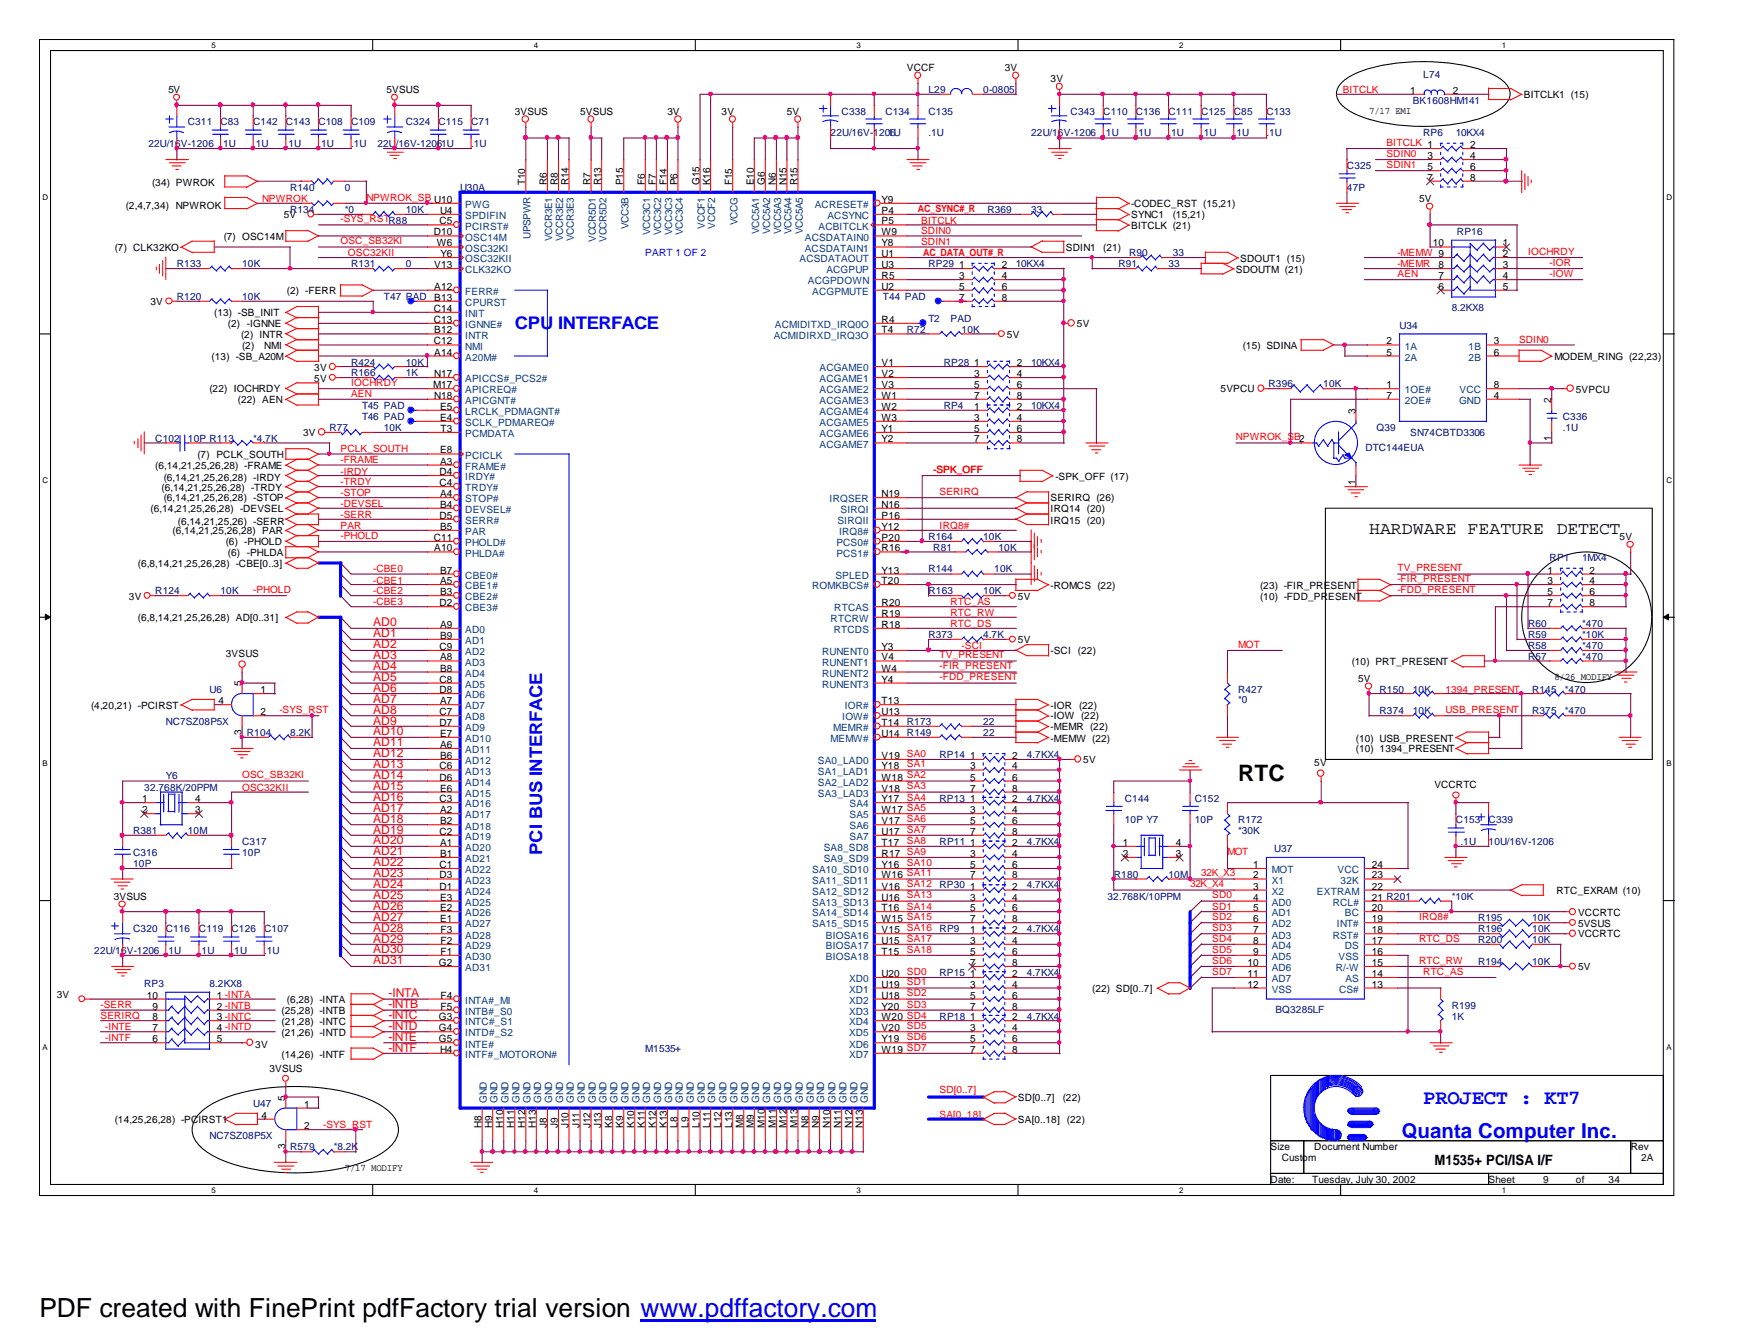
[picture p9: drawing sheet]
<svg xmlns="http://www.w3.org/2000/svg" width="279mm" height="216mm" viewBox="0 0 279 216" stroke-linecap="round" stroke-linejoin="round" font-family="sans-serif">
<defs><g id="words">
<text font-size="4.2" x="6.3" y="211.7">PDF created with FinePrint pdfFactory trial version www.pdffactory.com</text>
<text font-size="3.6" x="199.1" y="125.5">RTC</text>
<g font-size="3.3" fill="#00f">
<text x="228.9" y="177.5">PROJECT : KT7</text>
<text x="225.5" y="183">Quanta Computer Inc.</text>
</g>
<g font-size="2.8" fill="#00f">
<text x="82.8" y="52.8">CPU INTERFACE</text>
<text x="87.2" y="137.5" transform="rotate(-90 87.2 137.5)">PCI BUS INTERFACE</text>
</g>
<g font-size="2.8">
<text x="220.2" y="85.8">HARDWARE FEATURE</text>
<text x="250.4" y="85.8">DETECT</text>
</g>
<text font-size="2.3" x="230.7" y="187.3">M1535+ PCI/ISA I/F</text>
<g font-size="1.9" fill="#f00">
<text x="60" y="100.7">AD0</text>
<text x="60" y="105.9">AD3</text>
<text x="60" y="107.7">AD4</text>
<text x="60" y="104.2">AD2</text>
<text x="60" y="102.4">AD1</text>
<text x="60" y="109.5">AD5</text>
<text x="60" y="112.9">AD7</text>
<text x="60" y="111.2">AD6</text>
<text x="60" y="120">AD11</text>
<text x="60" y="118.2">AD10</text>
<text x="60" y="116.5">AD9</text>
<text x="60" y="114.7">AD8</text>
<text x="60" y="123.4">AD13</text>
<text x="60" y="125.2">AD14</text>
<text x="60" y="121.8">AD12</text>
<text x="60" y="130.5">AD17</text>
<text x="60" y="128.7">AD16</text>
<text x="60" y="127">AD15</text>
<text x="60" y="135.7">AD20</text>
<text x="60" y="132.2">AD18</text>
<text x="60" y="137.5">AD21</text>
<text x="60" y="134">AD19</text>
<text x="60" y="141">AD23</text>
<text x="60" y="142.7">AD24</text>
<text x="60" y="139.3">AD22</text>
<text x="60" y="149.8">AD28</text>
<text x="60" y="146.2">AD26</text>
<text x="60" y="144.5">AD25</text>
<text x="60" y="148">AD27</text>
<text x="60" y="155">AD31</text>
<text x="60" y="153.2">AD30</text>
<text x="60" y="151.6">AD29</text>
<text x="62.5" y="160.3">-INTA</text>
<text x="62.5" y="167.3">-INTE</text>
<text x="62.5" y="165.5">-INTD</text>
<text x="62.5" y="163.7">-INTC</text>
<text x="62.5" y="162.1">-INTB</text>
<text x="62.5" y="169.1">-INTF</text>
</g>
<g font-size="1.6">
<text x="145.9" y="11.4">VCCF</text>
<text x="161.6" y="11.4">3V</text>
<text x="27.1" y="14.9">5V</text>
<text x="62.1" y="14.9">5VSUS</text>
<text x="169" y="13.1">3V</text>
<text x="226.8" y="15.1">1</text>
<text x="233.7" y="15.1">2</text>
<text x="245.1" y="15.7">BITCLK1 (15)</text>
<text x="82.8" y="18.5">3VSUS</text>
<text x="93.3" y="18.5">5VSUS</text>
<text x="107.4" y="18.5">3V</text>
<text x="116.1" y="18.5">3V</text>
<text x="126.6" y="18.5">5V</text>
<text x="220.2" y="18.3">7/17 EMI</text>
<text x="236.5" y="23.8">2</text>
<text x="24.5" y="30">(34) PWROK</text>
<text x="84.5" y="29.7" transform="rotate(-90 84.5 29.7)">T10</text>
<text x="88" y="29.7" transform="rotate(-90 88 29.7)">R6</text>
<text x="89.7" y="29.7" transform="rotate(-90 89.7 29.7)">R8</text>
<text x="91.4" y="29.7" transform="rotate(-90 91.4 29.7)">R14</text>
<text x="95" y="29.7" transform="rotate(-90 95 29.7)">R7</text>
<text x="96.7" y="29.7" transform="rotate(-90 96.7 29.7)">R13</text>
<text x="100.2" y="29.7" transform="rotate(-90 100.2 29.7)">P15</text>
<text x="103.7" y="29.7" transform="rotate(-90 103.7 29.7)">F6</text>
<text x="105.5" y="29.7" transform="rotate(-90 105.5 29.7)">F7</text>
<text x="107.3" y="29.7" transform="rotate(-90 107.3 29.7)">F14</text>
<text x="109" y="29.7" transform="rotate(-90 109 29.7)">P6</text>
<text x="112.5" y="29.7" transform="rotate(-90 112.5 29.7)">G15</text>
<text x="114.2" y="29.7" transform="rotate(-90 114.2 29.7)">K16</text>
<text x="117.8" y="29.7" transform="rotate(-90 117.8 29.7)">F15</text>
<text x="121.2" y="29.7" transform="rotate(-90 121.2 29.7)">E10</text>
<text x="123" y="29.7" transform="rotate(-90 123 29.7)">G6</text>
<text x="124.8" y="29.7" transform="rotate(-90 124.8 29.7)">N6</text>
<text x="126.5" y="29.7" transform="rotate(-90 126.5 29.7)">N15</text>
<text x="128.3" y="29.7" transform="rotate(-90 128.3 29.7)">R15</text>
<text x="229.6" y="25.6">3</text>
<text x="229.6" y="27.3">5</text>
<text x="229.6" y="29">7</text>
<text x="236.5" y="25.6">4</text>
<text x="236.5" y="27.3">6</text>
<text x="236.5" y="29">8</text>
<text x="20.2" y="33.5">(2,4,7,34) NPWROK</text>
<text x="45.6" y="35.1">5V</text>
<text x="70.8" y="34.4">U4</text>
<text x="141.8" y="32.6">Y9</text>
<text x="141.8" y="34.4">P4</text>
<text x="181.9" y="35.1">SYNC1</text>
<text x="181.9" y="33.3">-CODEC_RST (15,21)</text>
<text x="188.6" y="35.1">(15,21)</text>
<text x="228.3" y="32.4">5V</text>
<text x="18.5" y="40.3">(7) CLK32KO</text>
<text x="36" y="38.6">(7) OSC14M</text>
<text x="69.8" y="37.8">D10</text>
<text x="70.3" y="39.6">W6</text>
<text x="70.7" y="36.1">C5</text>
<text x="70.9" y="41.3">Y6</text>
<text x="141.8" y="36.1">P5</text>
<text x="141.8" y="37.8">W9</text>
<text x="141.8" y="39.6">Y8</text>
<text x="141.8" y="41.3">U1</text>
<text x="171.4" y="40.3">SDIN1</text>
<text x="177.5" y="40.3">(21)</text>
<text x="181.9" y="36.8">BITCLK (21)</text>
<text x="230.5" y="39.6">10</text>
<text x="241.7" y="41.3">2</text>
<text x="241.7" y="39.6">1</text>
<text x="46.1" y="47.3">(2) -FERR</text>
<text x="69.8" y="43.1">V13</text>
<text x="69.8" y="46.6">A12</text>
<text x="141.8" y="43.1">U3</text>
<text x="141.8" y="44.9">R5</text>
<text x="141.8" y="46.6">U2</text>
<text x="154.3" y="43.1">1</text>
<text x="154.3" y="44.9">3</text>
<text x="154.3" y="46.6">5</text>
<text x="161.1" y="43.1">2</text>
<text x="161.1" y="44.9">4</text>
<text x="161.1" y="46.6">6</text>
<text x="198.8" y="43.9">SDOUTM (21)</text>
<text x="199.5" y="42.1">SDOUT1 (15)</text>
<text x="231.4" y="43.1">8</text>
<text x="231.4" y="44.9">7</text>
<text x="231.4" y="46.6">6</text>
<text x="241.7" y="44.9">4</text>
<text x="241.7" y="43.1">3</text>
<text x="241.7" y="46.6">5</text>
<text x="24.2" y="49.1">3V</text>
<text x="34.5" y="50.8">(13) -SB_INIT</text>
<text x="36.7" y="52.6">(2) -IGNNE</text>
<text x="69.8" y="51.9">C13</text>
<text x="69.8" y="50.1">C14</text>
<text x="69.8" y="53.6">B12</text>
<text x="69.8" y="48.3">B13</text>
<text x="141.8" y="51.9">R4</text>
<text x="141.8" y="53.6">T4</text>
<text x="154.3" y="48.3">7</text>
<text x="161.1" y="48.3">8</text>
<text x="173.2" y="52.6">5V</text>
<text x="34" y="57.8">(13) -SB_A20M</text>
<text x="38.8" y="54.4">(2) INTR</text>
<text x="38.9" y="56.1">(2)</text>
<text x="42.5" y="56.1">NMI</text>
<text x="50.5" y="59.6">3V</text>
<text x="69.8" y="55.4">C12</text>
<text x="69.8" y="57.2">A14</text>
<text x="141.8" y="58.8">V1</text>
<text x="156.7" y="58.8">1</text>
<text x="162" y="54.4">5V</text>
<text x="163.6" y="58.8">2</text>
<text x="199.9" y="56.1">(15) SDINA</text>
<text x="223" y="55.4">2</text>
<text x="223" y="57.2">5</text>
<text x="240.3" y="55.4">3</text>
<text x="240.3" y="57.2">6</text>
<text x="250" y="57.8">MODEM_RING (22,23)</text>
<text x="33.7" y="63.1">(22) IOCHRDY</text>
<text x="38.3" y="64.9">(22) AEN</text>
<text x="50.5" y="61.4">5V</text>
<text x="69.7" y="62.4">M17</text>
<text x="69.8" y="60.6">N17</text>
<text x="69.8" y="64.1">N18</text>
<text x="70.8" y="65.9">E5</text>
<text x="141.8" y="60.6">V2</text>
<text x="141.8" y="62.4">V3</text>
<text x="141.8" y="64.1">W1</text>
<text x="141.8" y="65.9">W2</text>
<text x="156.7" y="65.9">1</text>
<text x="156.7" y="60.6">3</text>
<text x="156.7" y="62.4">5</text>
<text x="156.7" y="64.1">7</text>
<text x="163.6" y="65.9">2</text>
<text x="163.6" y="60.6">4</text>
<text x="163.6" y="62.4">6</text>
<text x="163.6" y="64.1">8</text>
<text x="196.3" y="63.1">5VPCU</text>
<text x="223" y="62.4">1</text>
<text x="223" y="64.1">7</text>
<text x="240.3" y="62.4">8</text>
<text x="240.3" y="64.1">4</text>
<text x="249.5" y="64.8" transform="rotate(-90 249.5 64.8)">2</text>
<text x="253.5" y="63.2">5VPCU</text>
<text x="48.8" y="70.1">3V</text>
<text x="70.8" y="67.6">E4</text>
<text x="70.9" y="69.4">T3</text>
<text x="141.8" y="67.6">W3</text>
<text x="141.8" y="69.4">Y1</text>
<text x="141.8" y="71.1">Y2</text>
<text x="156.7" y="67.6">3</text>
<text x="156.7" y="69.4">5</text>
<text x="156.7" y="71.1">7</text>
<text x="163.6" y="67.6">4</text>
<text x="163.6" y="69.4">6</text>
<text x="163.6" y="71.1">8</text>
<text x="218" y="66.5" transform="rotate(-90 218 66.5)">3</text>
<text x="249.5" y="70.9" transform="rotate(-90 249.5 70.9)">1</text>
<text x="25" y="75.4">(6,14,21,25,26,28) -FRAME</text>
<text x="26.3" y="77.3">(6,14,21,25,26,28) -IRDY</text>
<text x="31.7" y="73.7">(7) PCLK_SOUTH</text>
<text x="70.7" y="76.4">D4</text>
<text x="70.8" y="72.9">E8</text>
<text x="70.8" y="74.7">A3</text>
<text x="169.8" y="77.1">-SPK_OFF (17)</text>
<text x="218" y="77.9" transform="rotate(-90 218 77.9)">1</text>
<text x="24.2" y="82.4">(6,14,21,25,26,28) -DEVSEL</text>
<text x="26" y="78.9">(6,14,21,25,26,28) -TRDY</text>
<text x="26.3" y="80.6">(6,14,21,25,26,28) -STOP</text>
<text x="70.7" y="78.1">C4</text>
<text x="70.7" y="83.4">D5</text>
<text x="70.8" y="79.9">A4</text>
<text x="70.8" y="81.6">B4</text>
<text x="141.8" y="79.9">N19</text>
<text x="141.8" y="81.6">N16</text>
<text x="141.8" y="83.4">P16</text>
<text x="169" y="82.4">IRQ14 (20)</text>
<text x="169" y="80.6">SERIRQ (26)</text>
<text x="27.8" y="85.9">(6,14,21,25,26,28) PAR</text>
<text x="28.6" y="84.3">(6,14,21,25,26) -SERR</text>
<text x="36.3" y="87.6">(6) -PHOLD</text>
<text x="36.7" y="89.4">(6) -PHLDA</text>
<text x="69.8" y="87">C11</text>
<text x="69.8" y="88.6">A10</text>
<text x="70.8" y="85.2">B5</text>
<text x="141.8" y="85.2">Y12</text>
<text x="141.8" y="87">P20</text>
<text x="141.8" y="88.6">R16</text>
<text x="169" y="84.2">IRQ15 (20)</text>
<text x="260.5" y="86.8">5V</text>
<text x="22.2" y="91.2">(6,8,14,21,25,26,28) -CBE[0..3]</text>
<text x="70.8" y="92.2">B7</text>
<text x="70.8" y="93.9">A5</text>
<text x="70.8" y="95.7">B3</text>
<text x="141.8" y="92.2">Y13</text>
<text x="141.8" y="93.9">T20</text>
<text x="169" y="94.7">-ROMCS (22)</text>
<text x="202.7" y="94.7">(23) -FIR_PRESENT</text>
<text x="248.9" y="92.2">1</text>
<text x="248.9" y="93.9">3</text>
<text x="248.9" y="95.7">5</text>
<text x="255.7" y="92.2">2</text>
<text x="255.7" y="93.9">4</text>
<text x="255.7" y="95.7">6</text>
<text x="20.7" y="96.4">3V</text>
<text x="22.2" y="99.9">(6,8,14,21,25,26,28) AD[0..31]</text>
<text x="70.7" y="97.5">D2</text>
<text x="70.8" y="100.9">A9</text>
<text x="141.8" y="97.5">R20</text>
<text x="141.8" y="99.1">R19</text>
<text x="141.8" y="100.9">R18</text>
<text x="163.7" y="96.4">5V</text>
<text x="202.7" y="96.4">(10) -FDD_PRESENT</text>
<text x="248.9" y="97.5">7</text>
<text x="255.7" y="97.5">8</text>
<text x="36.3" y="105.7">3VSUS</text>
<text x="70.7" y="104.5">C9</text>
<text x="70.8" y="102.7">B9</text>
<text x="70.8" y="106.2">A8</text>
<text x="70.8" y="107.9">B8</text>
<text x="141.8" y="104.5">Y3</text>
<text x="141.8" y="106.2">V4</text>
<text x="141.8" y="107.9">W4</text>
<text x="163.7" y="103.4">5V</text>
<text x="169" y="105.2">-SCI</text>
<text x="173.4" y="105.2">(22)</text>
<text x="217.4" y="106.9">(10) PRT_PRESENT</text>
<text x="14.6" y="114">(4,20,21) -PCIRST</text>
<text x="35.1" y="113.2">4</text>
<text x="38.9" y="110.3" transform="rotate(-90 38.9 110.3)">5</text>
<text x="41.9" y="111.4">1</text>
<text x="70.7" y="109.7">C8</text>
<text x="70.7" y="111.4">D8</text>
<text x="70.8" y="113.2">A7</text>
<text x="141.8" y="113.2">T13</text>
<text x="141.8" y="109.7">Y4</text>
<text x="169" y="114">-IOR (22)</text>
<text x="218.4" y="109.6">5V</text>
<text x="250" y="109.4">8/26 MODIFY</text>
<text x="38.9" y="118.2" transform="rotate(-90 38.9 118.2)">3</text>
<text x="41.9" y="115">2</text>
<text x="70.7" y="115">C7</text>
<text x="70.7" y="116.7">D7</text>
<text x="70.8" y="118.4">E7</text>
<text x="141.8" y="115">U13</text>
<text x="141.8" y="116.7">T14</text>
<text x="141.8" y="118.4">U14</text>
<text x="169" y="115.7">-IOW (22)</text>
<text x="169" y="117.4">-MEMR (22)</text>
<text x="169" y="119.2">-MEMW (22)</text>
<text x="218.1" y="119.2">(10) USB_PRESENT</text>
<text x="70.7" y="123.7">C6</text>
<text x="70.7" y="125.5">D6</text>
<text x="70.8" y="120.2">A6</text>
<text x="70.8" y="122">B6</text>
<text x="141.8" y="122">V19</text>
<text x="141.8" y="123.7">Y18</text>
<text x="141.8" y="125.5">W18 SA2</text>
<text x="156" y="122">1</text>
<text x="156" y="123.7">3</text>
<text x="156" y="125.5">5</text>
<text x="162.8" y="122">2</text>
<text x="162.8" y="123.7">4</text>
<text x="162.8" y="125.5">6</text>
<text x="174.2" y="122.7">5V</text>
<text x="211.4" y="123.2">5V</text>
<text x="218.1" y="120.9">(10) 1394_PRESENT</text>
<text x="22.9" y="128.9">1</text>
<text x="22.9" y="130.7">2</text>
<text x="31.4" y="128.9">4</text>
<text x="31.4" y="130.7">3</text>
<text x="70.7" y="128.9">C3</text>
<text x="70.8" y="127.3">E6</text>
<text x="70.8" y="130.7">A2</text>
<text x="141.8" y="127.3">V18</text>
<text x="141.8" y="128.9">Y17</text>
<text x="141.8" y="130.7">W17 SA5</text>
<text x="156" y="127.3">7</text>
<text x="156" y="128.9">1</text>
<text x="156" y="130.7">3</text>
<text x="162.8" y="127.3">8</text>
<text x="162.8" y="128.9">2</text>
<text x="162.8" y="130.7">4</text>
<text x="230.7" y="126.7">VCCRTC</text>
<text x="70.7" y="134.2">C2</text>
<text x="70.8" y="132.5">B2</text>
<text x="70.8" y="136">A1</text>
<text x="70.8" y="137.8">B1</text>
<text x="141.8" y="132.5">V17</text>
<text x="141.8" y="134.2">U17</text>
<text x="141.8" y="136">T17</text>
<text x="141.8" y="137.8">R17 SA9</text>
<text x="156" y="136">1</text>
<text x="156" y="137.8">3</text>
<text x="156" y="132.5">5</text>
<text x="156" y="134.2">7</text>
<text x="162.8" y="136">2</text>
<text x="162.8" y="137.8">4</text>
<text x="162.8" y="132.5">6</text>
<text x="162.8" y="134.2">8</text>
<text x="180.6" y="136">1</text>
<text x="180.6" y="137.8">2</text>
<text x="189.1" y="136">4</text>
<text x="189.1" y="137.8">3</text>
<text x="70.7" y="139.5">C1</text>
<text x="70.7" y="141.2">D3</text>
<text x="70.7" y="143">D1</text>
<text x="141.8" y="139.5">Y16</text>
<text x="141.8" y="141.2">W16 SA11</text>
<text x="141.8" y="143">V16</text>
<text x="156" y="139.5">5</text>
<text x="156" y="141.2">7</text>
<text x="156" y="143">1</text>
<text x="162.8" y="139.5">6</text>
<text x="162.8" y="141.2">8</text>
<text x="162.8" y="143">2</text>
<text x="201.6" y="139.5">1</text>
<text x="201.6" y="141.2">2</text>
<text x="201.6" y="143">3</text>
<text x="220.6" y="143">22</text>
<text x="220.6" y="141.2">23</text>
<text x="220.6" y="139.5">24</text>
<text x="250.4" y="143.8">RTC_EXRAM (10)</text>
<text x="18.3" y="144.6">3VSUS</text>
<text x="70.8" y="144.8">E3</text>
<text x="70.8" y="146.5">E2</text>
<text x="70.8" y="148.3">E1</text>
<text x="141.8" y="144.8">U16</text>
<text x="141.8" y="146.5">T16</text>
<text x="141.8" y="148.3">W15 SA15</text>
<text x="156" y="144.8">3</text>
<text x="156" y="146.5">5</text>
<text x="156" y="148.3">7</text>
<text x="162.8" y="144.8">4</text>
<text x="162.8" y="146.5">6</text>
<text x="162.8" y="148.3">8</text>
<text x="201.6" y="144.8">4</text>
<text x="201.6" y="146.5">5</text>
<text x="201.6" y="148.3">6</text>
<text x="220.6" y="148.3">19</text>
<text x="220.6" y="146.5">20</text>
<text x="220.6" y="144.8">21 R201</text>
<text x="253.8" y="147.2">VCCRTC</text>
<text x="253.8" y="149">5VSUS</text>
<text x="70.6" y="155.3">G2</text>
<text x="70.9" y="150">F3</text>
<text x="70.9" y="151.7">F2</text>
<text x="70.9" y="153.5">F1</text>
<text x="141.8" y="150">V15</text>
<text x="141.8" y="151.7">U15</text>
<text x="141.8" y="153.5">T15</text>
<text x="156" y="150">1</text>
<text x="156" y="151.7">3</text>
<text x="156" y="153.5">5</text>
<text x="156" y="155.3">7</text>
<text x="162.8" y="150">2</text>
<text x="162.8" y="151.7">4</text>
<text x="162.8" y="153.5">6</text>
<text x="162.8" y="155.3">8</text>
<text x="200.7" y="155.3">10</text>
<text x="201.6" y="150">7</text>
<text x="201.6" y="151.7">8</text>
<text x="201.6" y="153.5">9</text>
<text x="220.6" y="155.3">15</text>
<text x="220.6" y="153.5">16</text>
<text x="220.6" y="151.7">17</text>
<text x="220.6" y="150">18</text>
<text x="253.8" y="156">5V</text>
<text x="253.8" y="150.7">VCCRTC</text>
<text x="9.1" y="160.4">3V</text>
<text x="23.6" y="160.5">10</text>
<text x="34.9" y="160.5">1 -INTA</text>
<text x="46.1" y="161.3">(6,28) -INTA</text>
<text x="70.9" y="160.5">F4</text>
<text x="141.8" y="157.1">U20</text>
<text x="141.8" y="158.8">U19</text>
<text x="141.8" y="160.5">U18</text>
<text x="156" y="157.1">1</text>
<text x="156" y="158.8">3</text>
<text x="156" y="160.5">5</text>
<text x="162.8" y="157.1">2</text>
<text x="162.8" y="158.8">4</text>
<text x="162.8" y="160.5">6</text>
<text x="175.7" y="159.5">(22) SD[0..7]</text>
<text x="200.7" y="157.1">11</text>
<text x="200.7" y="158.8">12</text>
<text x="220.6" y="158.8">13</text>
<text x="220.6" y="157.1">14</text>
<text x="24.6" y="162.3">9</text>
<text x="24.6" y="164">8</text>
<text x="24.6" y="165.8">7</text>
<text x="24.6" y="167.6">6</text>
<text x="34.9" y="165.8">4 -INTD</text>
<text x="34.9" y="164">3 -INTC</text>
<text x="34.9" y="162.3">2 -INTB</text>
<text x="34.9" y="167.6">5</text>
<text x="45.3" y="163">(25,28) -INTB</text>
<text x="45.3" y="164.8">(21,28) -INTC</text>
<text x="45.3" y="166.5">(21,26) -INTD</text>
<text x="70.6" y="164">G3</text>
<text x="70.6" y="165.8">G4</text>
<text x="70.6" y="167.6">G5</text>
<text x="70.9" y="162.3">F5</text>
<text x="141.8" y="162.3">Y20</text>
<text x="141.8" y="164">W20 SD4</text>
<text x="141.8" y="165.8">V20</text>
<text x="141.8" y="167.6">Y19</text>
<text x="156" y="162.3">7</text>
<text x="156" y="164">1</text>
<text x="156" y="165.8">3</text>
<text x="156" y="167.6">5</text>
<text x="162.8" y="162.3">8</text>
<text x="162.8" y="164">2</text>
<text x="162.8" y="165.8">4</text>
<text x="162.8" y="167.6">6</text>
<text x="41.1" y="168.4">3V</text>
<text x="43.3" y="172.3">3VSUS</text>
<text x="45.3" y="170">(14,26) -INTF</text>
<text x="70.8" y="169.2">H4</text>
<text x="141.8" y="169.2">W19 SD7</text>
<text x="156" y="169.2">7</text>
<text x="162.8" y="169.2">8</text>
<text x="42.1" y="179.8">4</text>
<text x="45.9" y="177" transform="rotate(-90 45.9 177)">5</text>
<text x="48.9" y="178.1">1</text>
<text x="163.7" y="177">SD[0..7]</text>
<text x="170.9" y="177">(22)</text>
<text x="18.5" y="180.5">(14,25,26,28) -PCIRST1</text>
<text x="45.9" y="184.7" transform="rotate(-90 45.9 184.7)">3</text>
<text x="48.9" y="181.5">2</text>
<text x="77.5" y="181.3" transform="rotate(-90 77.5 181.3)">H8</text>
<text x="79.2" y="181.3" transform="rotate(-90 79.2 181.3)">H9</text>
<text x="80.9" y="181.3" transform="rotate(-90 80.9 181.3)">H10</text>
<text x="82.7" y="181.3" transform="rotate(-90 82.7 181.3)">H11</text>
<text x="84.5" y="181.3" transform="rotate(-90 84.5 181.3)">H12</text>
<text x="86.2" y="181.3" transform="rotate(-90 86.2 181.3)">H13</text>
<text x="88" y="181.3" transform="rotate(-90 88 181.3)">J8</text>
<text x="89.7" y="181.3" transform="rotate(-90 89.7 181.3)">J9</text>
<text x="91.4" y="181.3" transform="rotate(-90 91.4 181.3)">J10</text>
<text x="93.2" y="181.3" transform="rotate(-90 93.2 181.3)">J11</text>
<text x="95" y="181.3" transform="rotate(-90 95 181.3)">J12</text>
<text x="96.7" y="181.3" transform="rotate(-90 96.7 181.3)">J13</text>
<text x="98.5" y="181.3" transform="rotate(-90 98.5 181.3)">K8</text>
<text x="100.2" y="181.3" transform="rotate(-90 100.2 181.3)">K9</text>
<text x="102" y="181.3" transform="rotate(-90 102 181.3)">K10</text>
<text x="103.7" y="181.3" transform="rotate(-90 103.7 181.3)">K11</text>
<text x="105.5" y="181.3" transform="rotate(-90 105.5 181.3)">K12</text>
<text x="107.3" y="181.3" transform="rotate(-90 107.3 181.3)">K13</text>
<text x="109" y="181.3" transform="rotate(-90 109 181.3)">L8</text>
<text x="110.7" y="181.3" transform="rotate(-90 110.7 181.3)">L9</text>
<text x="112.5" y="181.3" transform="rotate(-90 112.5 181.3)">L10</text>
<text x="114.2" y="181.3" transform="rotate(-90 114.2 181.3)">L11</text>
<text x="116" y="181.3" transform="rotate(-90 116 181.3)">L12</text>
<text x="117.8" y="181.3" transform="rotate(-90 117.8 181.3)">L13</text>
<text x="119.5" y="181.3" transform="rotate(-90 119.5 181.3)">M8</text>
<text x="121.2" y="181.3" transform="rotate(-90 121.2 181.3)">M9</text>
<text x="123" y="181.3" transform="rotate(-90 123 181.3)">M10</text>
<text x="124.8" y="181.3" transform="rotate(-90 124.8 181.3)">M11</text>
<text x="126.5" y="181.3" transform="rotate(-90 126.5 181.3)">M12</text>
<text x="128.3" y="181.3" transform="rotate(-90 128.3 181.3)">M13</text>
<text x="130" y="181.3" transform="rotate(-90 130 181.3)">N8</text>
<text x="131.7" y="181.3" transform="rotate(-90 131.7 181.3)">N9</text>
<text x="133.5" y="181.3" transform="rotate(-90 133.5 181.3)">N10</text>
<text x="135.3" y="181.3" transform="rotate(-90 135.3 181.3)">N11</text>
<text x="137.1" y="181.3" transform="rotate(-90 137.1 181.3)">N12</text>
<text x="138.8" y="181.3" transform="rotate(-90 138.8 181.3)">N13</text>
<text x="163.7" y="180.5">SA[0..18]</text>
<text x="171.6" y="180.5">(22)</text>
<text x="204.4" y="184.9">Size</text>
<text x="211.4" y="184.9">Document Number</text>
<text x="262.3" y="184.9">Rev</text>
<text x="55.5" y="188.2">7/17 MODIFY</text>
<text x="204.4" y="190.2">Date:</text>
<text x="206.2" y="186.7">Custom</text>
<text x="211.1" y="190.2">Tuesday, July 30, 2002</text>
<text x="239.4" y="190.2">Sheet</text>
<text x="248.2" y="190.2">9</text>
<text x="253.5" y="190.2">of</text>
<text x="258.7" y="190.2">34</text>
<text x="264" y="186.7">2A</text>
</g>
<g font-size="1.6" fill="#000080">
<text x="149.4" y="14.9">L29</text>
<text x="158.2" y="14.9">0-0805</text>
<text x="227.2" y="16.7">BK1608HM141</text>
<text x="228.9" y="12.6">L74</text>
<text x="23.9" y="23.7">22U/16V-1206 .1U</text>
<text x="30.2" y="20.2">C311</text>
<text x="35.5" y="20.2">C83</text>
<text x="40.7" y="20.2">C142</text>
<text x="40.7" y="23.7">.1U</text>
<text x="46" y="20.2">C143</text>
<text x="46" y="23.7">.1U</text>
<text x="51.2" y="20.2">C108</text>
<text x="51.2" y="23.7">.1U</text>
<text x="56.5" y="20.2">C109</text>
<text x="56.5" y="23.7">.1U</text>
<text x="60.7" y="23.7">22U/16V-1206.1U</text>
<text x="65.3" y="20.2">C324</text>
<text x="70.5" y="20.2">C115</text>
<text x="75.8" y="20.2">C71</text>
<text x="75.8" y="23.7">.1U</text>
<text x="133.6" y="21.9">22U/16V-1206</text>
<text x="135.4" y="18.5">C338</text>
<text x="142.4" y="18.5">C134</text>
<text x="142.4" y="21.9">.1U</text>
<text x="149.4" y="18.5">C135</text>
<text x="149.4" y="21.9">.1U</text>
<text x="165.9" y="21.9">22U/16V-1206</text>
<text x="172.2" y="18.5">C343</text>
<text x="177.5" y="18.5">C110</text>
<text x="177.5" y="21.9">.1U</text>
<text x="182.7" y="18.5">C136</text>
<text x="182.7" y="21.9">.1U</text>
<text x="188" y="18.5">C111</text>
<text x="188" y="21.9">.1U</text>
<text x="193.2" y="18.5">C125</text>
<text x="193.2" y="21.9">.1U</text>
<text x="198.5" y="18.5">C85</text>
<text x="198.5" y="21.9">.1U</text>
<text x="203.7" y="18.5">C133</text>
<text x="203.7" y="21.9">.1U</text>
<text x="228.9" y="21.9">RP6</text>
<text x="234.2" y="21.9">10KX4</text>
<text x="216.7" y="27.2">C325</text>
<text x="46.7" y="34.2">R134</text>
<text x="46.7" y="30.6">R140</text>
<text x="55.5" y="34.2">*0</text>
<text x="55.5" y="30.6">0</text>
<text x="65.3" y="34.2">10K</text>
<text x="74" y="30.6">U30A</text>
<text x="158.8" y="34.2">R369</text>
<text x="165.9" y="34.2">33</text>
<text x="216.7" y="30.6">47P</text>
<text x="181.6" y="41.2">R90</text>
<text x="188.6" y="41.2">33</text>
<text x="234.4" y="37.8">RP16</text>
<text x="28.4" y="42.9">R133</text>
<text x="38.9" y="42.9">10K</text>
<text x="56.5" y="42.9">R131</text>
<text x="65.3" y="42.9">0</text>
<text x="149.4" y="42.9">RP29</text>
<text x="163.4" y="42.9">10KX4</text>
<text x="179.9" y="42.9">R91</text>
<text x="188" y="42.9">33</text>
<text x="28.4" y="48.2">R120</text>
<text x="38.9" y="48.2">10K</text>
<text x="61.7" y="48.2">T47 PAD</text>
<text x="142" y="48.2">T44 PAD</text>
<text x="145.9" y="53.5">R72</text>
<text x="149.4" y="51.7">T2</text>
<text x="152.9" y="51.7">PAD</text>
<text x="154.7" y="53.5">10K</text>
<text x="225.1" y="52.9">U34</text>
<text x="233.5" y="50">8.2KX8</text>
<text x="56.5" y="58.8">R424</text>
<text x="65.3" y="58.8">10K</text>
<text x="151.8" y="58.8">RP28</text>
<text x="165.9" y="58.8">10KX4</text>
<text x="56.5" y="60.5">R166</text>
<text x="58.3" y="65.7">T45 PAD</text>
<text x="65.3" y="60.5">1K</text>
<text x="151.8" y="65.7">RP4</text>
<text x="165.9" y="65.7">10KX4</text>
<text x="204" y="62.2">R396</text>
<text x="212.9" y="62.2">10K</text>
<text x="25" y="71">C102</text>
<text x="30.2" y="71">10P R113</text>
<text x="40.7" y="71">*4.7K</text>
<text x="53" y="69.3">R77</text>
<text x="58.3" y="67.5">T46 PAD</text>
<text x="61.7" y="69.3">10K</text>
<text x="221.4" y="69.3">Q39</text>
<text x="226.8" y="70.1">SN74CBTD3306</text>
<text x="251.4" y="67.5">C336</text>
<text x="251.4" y="69.3">.1U</text>
<text x="219.6" y="72.6">DTC144EUA</text>
<text x="149.4" y="86.8">R164</text>
<text x="150.1" y="88.6">R81</text>
<text x="158.2" y="86.8">10K</text>
<text x="160.6" y="88.6">10K</text>
<text x="25" y="95.5">R124</text>
<text x="35.5" y="95.5">10K</text>
<text x="149.4" y="92">R144</text>
<text x="149.4" y="95.5">R163</text>
<text x="158.2" y="95.5">10K</text>
<text x="159.9" y="92">10K</text>
<text x="249.3" y="90.3">RP1</text>
<text x="254.5" y="90.3">1MX4</text>
<text x="245.8" y="100.8">R60</text>
<text x="254.5" y="100.8">*470</text>
<text x="149.4" y="102.5">R373</text>
<text x="158.2" y="102.5">4.7K</text>
<text x="245.8" y="104.3">R58</text>
<text x="245.8" y="102.5">R59</text>
<text x="245.8" y="106.1">R57</text>
<text x="254.5" y="104.3">*470</text>
<text x="254.5" y="102.5">*10K</text>
<text x="254.5" y="106.1">*470</text>
<text x="33.7" y="111.3">U6</text>
<text x="199.1" y="111.3">R427</text>
<text x="199.1" y="113">*0</text>
<text x="221.9" y="111.3">R150</text>
<text x="227.2" y="111.3">10K</text>
<text x="246.5" y="111.3">R145</text>
<text x="251.7" y="111.3">*470</text>
<text x="26.7" y="116.6">NC7SZ08P5X</text>
<text x="39.7" y="118.3">R104</text>
<text x="46.7" y="118.3">8.2K</text>
<text x="145.9" y="118.3">R149</text>
<text x="145.9" y="116.6">R173</text>
<text x="158.2" y="118.3">22</text>
<text x="158.2" y="116.6">22</text>
<text x="221.9" y="114.8">R374</text>
<text x="227.2" y="114.8">10K</text>
<text x="246.5" y="114.8">R375</text>
<text x="251.7" y="114.8">*470</text>
<text x="26.7" y="125.3">Y6</text>
<text x="151.1" y="121.8">RP14</text>
<text x="165.2" y="121.8">4.7KX4</text>
<text x="23.2" y="127.1">32.768K/20PPM</text>
<text x="151.1" y="128.9">RP13</text>
<text x="165.2" y="128.9">4.7KX4</text>
<text x="180.9" y="128.9">C144</text>
<text x="192.2" y="128.9">C152</text>
<text x="21.4" y="137.6">C316</text>
<text x="21.4" y="134.1">R381</text>
<text x="30.2" y="134.1">10M</text>
<text x="38.9" y="135.8">C317</text>
<text x="38.9" y="137.6">10P</text>
<text x="151.1" y="135.8">RP11</text>
<text x="165.2" y="135.8">4.7KX4</text>
<text x="180.9" y="132.3">10P Y7</text>
<text x="192.2" y="132.3">10P</text>
<text x="199.1" y="132.3">R172</text>
<text x="199.1" y="134.1">*30K</text>
<text x="205" y="136.9">U37</text>
<text x="234.2" y="132.3">C153</text>
<text x="234.9" y="135.8">.1U</text>
<text x="239.4" y="132.3">C339</text>
<text x="239.4" y="135.8">10U/16V-1206</text>
<text x="21.4" y="139.4">10P</text>
<text x="151.1" y="142.8">RP30</text>
<text x="165.2" y="142.8">4.7KX4</text>
<text x="179.2" y="141.1">R180</text>
<text x="188" y="141.1">10M</text>
<text x="21.4" y="149.9">C320</text>
<text x="26.7" y="149.9">C116</text>
<text x="32" y="149.9">C119</text>
<text x="37.3" y="149.9">C126</text>
<text x="42.5" y="149.9">C107</text>
<text x="151.1" y="149.9">RP9</text>
<text x="165.2" y="149.9">4.7KX4</text>
<text x="178.1" y="144.6">32.768K/10PPM</text>
<text x="233.5" y="144.6">*10K</text>
<text x="237.7" y="149.9">R196</text>
<text x="237.7" y="148.1">R195</text>
<text x="246.5" y="149.9">10K</text>
<text x="246.5" y="148.1">10K</text>
<text x="15.2" y="153.3">22U/16V-1206 .1U</text>
<text x="32" y="153.3">.1U</text>
<text x="37.3" y="153.3">.1U</text>
<text x="42.5" y="153.3">.1U</text>
<text x="237.7" y="151.6">R200</text>
<text x="237.7" y="155.1">R194</text>
<text x="246.5" y="151.6">10K</text>
<text x="246.5" y="155.1">10K</text>
<text x="23.2" y="158.7">RP3</text>
<text x="33.7" y="158.7">8.2KX8</text>
<text x="151.1" y="156.9">RP15</text>
<text x="165.2" y="156.9">4.7KX4</text>
<text x="151.1" y="163.9">RP18</text>
<text x="165.2" y="163.9">4.7KX4</text>
<text x="205.1" y="162.8">BQ3285LF</text>
<text x="233.5" y="162.1">R199</text>
<text x="233.5" y="163.9">1K</text>
<text x="103.8" y="169.2">M1535+</text>
<text x="40.7" y="177.9">U47</text>
<text x="33.7" y="183.1">NC7SZ08P5X</text>
<text x="46.7" y="184.9">R579</text>
<text x="53.7" y="184.9">*8.2K</text>
</g>
<g font-size="1.6" fill="#f00">
<text x="216" y="14.9">BITCLK</text>
<text x="223" y="23.5">BITCLK 1</text>
<text x="223" y="27">SDIN1</text>
<text x="223" y="25.2">SDIN0</text>
<text x="42.2" y="32.4">NPWROK</text>
<text x="54.8" y="35.7">-SYS_RSTR88</text>
<text x="58.9" y="32.3">NPWROK_SB U10</text>
<text x="147.7" y="34">AC_SYNC#_R</text>
<text x="148.2" y="36">BITCLK</text>
<text x="54.8" y="39.3">OSC_SB32KI</text>
<text x="56" y="41.2">OSC32KII</text>
<text x="148.2" y="37.7">SDIN0</text>
<text x="148.2" y="39.5">SDIN1</text>
<text x="148.5" y="41.2">AC_DATA_OUT#_R</text>
<text x="224.8" y="41.2">-MEMW 9</text>
<text x="245.8" y="41.1">IOCHRDY</text>
<text x="224.8" y="44.5">AEN</text>
<text x="224.8" y="42.9">-MEMR</text>
<text x="249.3" y="44.5">-IOW</text>
<text x="249.3" y="42.8">-IOR</text>
<text x="244.3" y="55.2">SDIN0</text>
<text x="56.5" y="63.8">AEN</text>
<text x="56.5" y="62.1">IOCHRDY</text>
<text x="198.8" y="70.8">NPWROK_SB2</text>
<text x="54.8" y="76.3">-IRDY</text>
<text x="54.8" y="74.5">-FRAME</text>
<text x="54.8" y="72.7">PCLK_SOUTH</text>
<text x="54.8" y="78">-TRDY</text>
<text x="150.1" y="76.1">-SPK_OFF</text>
<text x="54.8" y="83.2">-SERR</text>
<text x="54.8" y="79.8">-STOP</text>
<text x="54.8" y="81.5">-DEVSEL</text>
<text x="151.1" y="79.6">SERIRQ</text>
<text x="54.8" y="86.6">-PHOLD</text>
<text x="54.8" y="85">PAR</text>
<text x="151.1" y="85">IRQ8#</text>
<text x="40.7" y="95.3">-PHOLD</text>
<text x="60" y="93.8">-CBE1</text>
<text x="60" y="92">-CBE0</text>
<text x="60" y="95.5">-CBE2</text>
<text x="224.8" y="95.3">-FDD_PRESENT</text>
<text x="224.8" y="93.6">-FIR_PRESENT</text>
<text x="224.8" y="91.9">TV_PRESENT</text>
<text x="60" y="97.3">-CBE3</text>
<text x="152.9" y="100.8">RTC_DS</text>
<text x="152.9" y="99.1">RTC_RW</text>
<text x="152.9" y="97.3">RTC_AS</text>
<text x="151.1" y="105.8">TV_PRESENT</text>
<text x="151.1" y="107.6">-FIR_PRESENT</text>
<text x="154.7" y="104.3">-SCI</text>
<text x="199.1" y="104.1">MOT</text>
<text x="151.1" y="109.4">-FDD_PRESENT</text>
<text x="232.5" y="111.3">1394_PRESENT</text>
<text x="45" y="114.6">-SYS_RST</text>
<text x="232.5" y="114.6">USB_PRESENT</text>
<text x="38.9" y="125.1">OSC_SB32KI</text>
<text x="145.9" y="121.7">SA0</text>
<text x="145.9" y="123.4">SA1</text>
<text x="38.9" y="127.1">OSC32KII</text>
<text x="145.9" y="128.7">SA4</text>
<text x="145.9" y="126.9">SA3</text>
<text x="145.9" y="135.6">SA8</text>
<text x="145.9" y="133.9">SA7</text>
<text x="145.9" y="132.2">SA6</text>
<text x="197.4" y="137.4">MOT</text>
<text x="145.9" y="142.7">SA12</text>
<text x="145.9" y="139.2">SA10</text>
<text x="191.4" y="142.7">32K_X4</text>
<text x="193.2" y="140.9">32K_X3</text>
<text x="145.9" y="144.4">SA13</text>
<text x="145.9" y="149.7">SA16</text>
<text x="145.9" y="146.2">SA14</text>
<text x="195" y="144.4">SD0</text>
<text x="195" y="146.2">SD1</text>
<text x="195" y="147.9">SD2</text>
<text x="195" y="149.7">SD3</text>
<text x="228.3" y="147.9">IRQ8#</text>
<text x="145.9" y="153.2">SA18</text>
<text x="145.9" y="151.5">SA17</text>
<text x="195" y="153.2">SD5</text>
<text x="195" y="151.5">SD4</text>
<text x="195" y="154.9">SD6</text>
<text x="228.3" y="151.5">RTC_DS</text>
<text x="228.3" y="154.9">RTC_RW</text>
<text x="16.2" y="162">-SERR</text>
<text x="145.9" y="160.2">SD2</text>
<text x="145.9" y="158.4">SD1</text>
<text x="145.9" y="162">SD3</text>
<text x="145.9" y="156.7">SD0</text>
<text x="195" y="156.7">SD7</text>
<text x="228.9" y="156.7">RTC_AS</text>
<text x="16.2" y="163.7">SERIRQ</text>
<text x="16.9" y="167.4">-INTF</text>
<text x="16.9" y="165.6">-INTE</text>
<text x="145.9" y="167.2">SD6</text>
<text x="145.9" y="165.4">SD5</text>
<text x="151.1" y="179.7">SA[0..18]</text>
<text x="151.1" y="175.8">SD[0..7]</text>
<text x="52" y="181.3">-SYS_RST</text>
</g>
<g font-size="1.6" fill="#004080">
<text x="74.8" y="33.4">PWG</text>
<text x="74.8" y="35.2">SPDIFIN</text>
<text x="131.1" y="33.4">ACRESET#</text>
<text x="133.1" y="35.2">ACSYNC</text>
<text x="74.8" y="36.9">PCIRST#</text>
<text x="74.8" y="38.7">OSC14M</text>
<text x="74.8" y="40.5">OSC32KI</text>
<text x="85.3" y="38.4" transform="rotate(-90 85.3 38.4)">UPSPWR</text>
<text x="88.8" y="38.8" transform="rotate(-90 88.8 38.8)">VCCR3E1</text>
<text x="90.6" y="38.8" transform="rotate(-90 90.6 38.8)">VCCR3E2</text>
<text x="92.3" y="38.8" transform="rotate(-90 92.3 38.8)">VCCR3E3</text>
<text x="95.8" y="38.9" transform="rotate(-90 95.8 38.9)">VCCR5D1</text>
<text x="97.5" y="38.9" transform="rotate(-90 97.5 38.9)">VCCR5D2</text>
<text x="101.1" y="36.8" transform="rotate(-90 101.1 36.8)">VCC3B</text>
<text x="104.6" y="37.8" transform="rotate(-90 104.6 37.8)">VCC3C1</text>
<text x="106.3" y="37.8" transform="rotate(-90 106.3 37.8)">VCC3C2</text>
<text x="108.1" y="37.8" transform="rotate(-90 108.1 37.8)">VCC3C3</text>
<text x="109.8" y="37.8" transform="rotate(-90 109.8 37.8)">VCC3C4</text>
<text x="113.4" y="36.7" transform="rotate(-90 113.4 36.7)">VCCF1</text>
<text x="115.1" y="36.7" transform="rotate(-90 115.1 36.7)">VCCF2</text>
<text x="118.6" y="36.2" transform="rotate(-90 118.6 36.2)">VCCG</text>
<text x="122.1" y="37.7" transform="rotate(-90 122.1 37.7)">VCC5A1</text>
<text x="123.9" y="37.7" transform="rotate(-90 123.9 37.7)">VCC5A2</text>
<text x="125.6" y="37.7" transform="rotate(-90 125.6 37.7)">VCC5A3</text>
<text x="127.3" y="37.7" transform="rotate(-90 127.3 37.7)">VCC5A4</text>
<text x="129.1" y="37.7" transform="rotate(-90 129.1 37.7)">VCC5A5</text>
<text x="129.5" y="38.7">ACSDATAIN0</text>
<text x="129.5" y="40.5">ACSDATAIN1</text>
<text x="131.7" y="36.9">ACBITCLK</text>
<text x="74.8" y="42.2">OSC32KII</text>
<text x="74.8" y="43.9">CLK32KO</text>
<text x="74.8" y="47.4">FERR#</text>
<text x="128.6" y="42.2">ACSDATAOUT</text>
<text x="130" y="45.7">ACGPDOWN</text>
<text x="130.6" y="47.4">ACGPMUTE</text>
<text x="132.9" y="43.9">ACGPUP</text>
<text x="74.8" y="52.7">IGNNE#</text>
<text x="74.8" y="51">INIT</text>
<text x="74.8" y="49.2">CPURST</text>
<text x="124.6" y="52.7">ACMIDITXD_IRQ0O</text>
<text x="74.8" y="54.4">INTR</text>
<text x="74.8" y="56.2">NMI</text>
<text x="74.8" y="58">A20M#</text>
<text x="124.5" y="54.4">ACMIDIRXD_IRQ3O</text>
<text x="131.8" y="59.7">ACGAME0</text>
<text x="226" y="56.2">1A</text>
<text x="226" y="58">2A</text>
<text x="236.2" y="56.2">1B</text>
<text x="236.2" y="58">2B</text>
<text x="74.8" y="61.5">APICCS#_PCS2#</text>
<text x="74.8" y="63.2">APICREQ#</text>
<text x="74.8" y="64.9">APICGNT#</text>
<text x="131.8" y="61.5">ACGAME1</text>
<text x="131.8" y="63.2">ACGAME2</text>
<text x="131.8" y="64.9">ACGAME3</text>
<text x="226" y="63.2">1OE#</text>
<text x="226" y="64.9">2OE#</text>
<text x="234.7" y="64.9">GND</text>
<text x="234.8" y="63.2">VCC</text>
<text x="74.8" y="66.7">LRCLK_PDMAGNT#</text>
<text x="74.8" y="68.5">SCLK_PDMAREQ#</text>
<text x="74.8" y="70.3">PCMDATA</text>
<text x="131.8" y="66.7">ACGAME4</text>
<text x="131.8" y="68.5">ACGAME5</text>
<text x="131.8" y="70.3">ACGAME6</text>
<text x="131.8" y="72">ACGAME7</text>
<text x="74.8" y="73.7">PCICLK</text>
<text x="74.8" y="75.5">FRAME#</text>
<text x="74.8" y="77.2">IRDY#</text>
<text x="74.8" y="79">TRDY#</text>
<text x="74.8" y="80.8">STOP#</text>
<text x="74.8" y="82.5">DEVSEL#</text>
<text x="133.4" y="80.8">IRQSER</text>
<text x="135.2" y="82.5">SIRQI</text>
<text x="74.8" y="84.2">SERR#</text>
<text x="74.8" y="86">PAR</text>
<text x="74.8" y="87.8">PHOLD#</text>
<text x="74.8" y="89.5">PHLDA#</text>
<text x="134.5" y="87.8">PCS0#</text>
<text x="134.5" y="89.5">PCS1#</text>
<text x="134.7" y="84.2">SIRQII</text>
<text x="135" y="86">IRQ8#</text>
<text x="74.8" y="93">CBE0#</text>
<text x="74.8" y="94.7">CBE1#</text>
<text x="130.6" y="94.7">ROMKBCS#</text>
<text x="134.4" y="93">SPLED</text>
<text x="74.8" y="96.5">CBE2#</text>
<text x="74.8" y="98.3">CBE3#</text>
<text x="74.8" y="101.8">AD0</text>
<text x="133.6" y="100">RTCRW</text>
<text x="134.1" y="101.8">RTCDS</text>
<text x="134.2" y="98.3">RTCAS</text>
<text x="74.8" y="103.5">AD1</text>
<text x="74.8" y="105.3">AD2</text>
<text x="74.8" y="107">AD3</text>
<text x="132.2" y="105.3">RUNENT0</text>
<text x="132.2" y="107">RUNENT1</text>
<text x="74.8" y="108.8">AD4</text>
<text x="74.8" y="110.6">AD5</text>
<text x="74.8" y="112.3">AD6</text>
<text x="132.2" y="108.8">RUNENT2</text>
<text x="132.2" y="110.6">RUNENT3</text>
<text x="74.8" y="114">AD7</text>
<text x="74.8" y="115.8">AD8</text>
<text x="74.8" y="117.5">AD9</text>
<text x="74.8" y="119.3">AD10</text>
<text x="133.6" y="119.3">MEMW#</text>
<text x="134" y="117.5">MEMR#</text>
<text x="135.5" y="115.8">IOW#</text>
<text x="135.9" y="114">IOR#</text>
<text x="74.8" y="121.1">AD11</text>
<text x="74.8" y="122.9">AD12</text>
<text x="74.8" y="124.5">AD13</text>
<text x="131.6" y="122.9">SA0_LAD0</text>
<text x="131.6" y="124.5">SA1_LAD1</text>
<text x="74.8" y="126.3">AD14</text>
<text x="74.8" y="128.1">AD15</text>
<text x="74.8" y="129.8">AD16</text>
<text x="74.8" y="131.6">AD17</text>
<text x="131.6" y="126.3">SA2_LAD2</text>
<text x="131.6" y="128.1">SA3_LAD3</text>
<text x="136.7" y="129.8">SA4</text>
<text x="136.7" y="131.6">SA5</text>
<text x="74.8" y="133.3">AD18</text>
<text x="74.8" y="135">AD19</text>
<text x="74.8" y="136.8">AD20</text>
<text x="132.5" y="136.8">SA8_SD8</text>
<text x="136.7" y="133.3">SA6</text>
<text x="136.7" y="135">SA7</text>
<text x="74.8" y="138.6">AD21</text>
<text x="74.8" y="140.4">AD22</text>
<text x="74.8" y="142.1">AD23</text>
<text x="74.8" y="143.8">AD24</text>
<text x="130.6" y="140.4">SA10_SD10</text>
<text x="130.6" y="142.1">SA11_SD11</text>
<text x="130.6" y="143.8">SA12_SD12</text>
<text x="132.5" y="138.6">SA9_SD9</text>
<text x="204.6" y="140.4">MOT</text>
<text x="204.6" y="142.1">X1</text>
<text x="204.6" y="143.8">X2</text>
<text x="211.8" y="143.8">EXTRAM</text>
<text x="215.1" y="140.4">VCC</text>
<text x="215.6" y="142.1">32K</text>
<text x="74.8" y="145.6">AD25</text>
<text x="74.8" y="147.3">AD26</text>
<text x="74.8" y="149.1">AD27</text>
<text x="130.6" y="145.6">SA13_SD13</text>
<text x="130.6" y="147.3">SA14_SD14</text>
<text x="130.6" y="149.1">SA15_SD15</text>
<text x="204.6" y="145.6">AD0</text>
<text x="204.6" y="147.3">AD1</text>
<text x="204.6" y="149.1">AD2</text>
<text x="214.4" y="145.6">RCL#</text>
<text x="215.1" y="149.1">INT#</text>
<text x="216.3" y="147.3">BC</text>
<text x="74.8" y="150.9">AD28</text>
<text x="74.8" y="152.6">AD29</text>
<text x="74.8" y="154.3">AD30</text>
<text x="132.8" y="150.9">BIOSA16</text>
<text x="132.8" y="152.6">BIOSA17</text>
<text x="132.8" y="154.3">BIOSA18</text>
<text x="204.6" y="150.9">AD3</text>
<text x="204.6" y="152.6">AD4</text>
<text x="204.6" y="154.3">AD5</text>
<text x="214.4" y="150.9">RST#</text>
<text x="215.3" y="154.3">VSS</text>
<text x="216.3" y="152.6">DS</text>
<text x="74.8" y="156.1">AD31</text>
<text x="74.8" y="161.4">INTA#_MI</text>
<text x="136.6" y="157.9">XD0</text>
<text x="136.6" y="159.6">XD1</text>
<text x="136.6" y="161.4">XD2</text>
<text x="204.6" y="156.1">AD6</text>
<text x="204.6" y="157.9">AD7</text>
<text x="204.6" y="159.6">VSS</text>
<text x="214.9" y="156.1">R/-W</text>
<text x="215.4" y="159.6">CS#</text>
<text x="216.4" y="157.9">AS</text>
<text x="74.8" y="163.2">INTB#_S0</text>
<text x="74.8" y="164.8">INTC#_S1</text>
<text x="74.8" y="166.6">INTD#_S2</text>
<text x="136.6" y="163.2">XD3</text>
<text x="136.6" y="164.8">XD4</text>
<text x="136.6" y="166.6">XD5</text>
<text x="74.8" y="168.4">INTE#</text>
<text x="74.8" y="170.1">INTF#_MOTORON#</text>
<text x="136.6" y="168.4">XD6</text>
<text x="136.6" y="170.1">XD7</text>
<text x="78.3" y="177.3" transform="rotate(-90 78.3 177.3)">GND</text>
<text x="80" y="177.3" transform="rotate(-90 80 177.3)">GND</text>
<text x="81.8" y="177.3" transform="rotate(-90 81.8 177.3)">GND</text>
<text x="83.6" y="177.3" transform="rotate(-90 83.6 177.3)">GND</text>
<text x="85.3" y="177.3" transform="rotate(-90 85.3 177.3)">GND</text>
<text x="87" y="177.3" transform="rotate(-90 87 177.3)">GND</text>
<text x="88.8" y="177.3" transform="rotate(-90 88.8 177.3)">GND</text>
<text x="90.6" y="177.3" transform="rotate(-90 90.6 177.3)">GND</text>
<text x="92.3" y="177.3" transform="rotate(-90 92.3 177.3)">GND</text>
<text x="94.1" y="177.3" transform="rotate(-90 94.1 177.3)">GND</text>
<text x="95.8" y="177.3" transform="rotate(-90 95.8 177.3)">GND</text>
<text x="97.5" y="177.3" transform="rotate(-90 97.5 177.3)">GND</text>
<text x="99.3" y="177.3" transform="rotate(-90 99.3 177.3)">GND</text>
<text x="101.1" y="177.3" transform="rotate(-90 101.1 177.3)">GND</text>
<text x="102.9" y="177.3" transform="rotate(-90 102.9 177.3)">GND</text>
<text x="104.6" y="177.3" transform="rotate(-90 104.6 177.3)">GND</text>
<text x="106.3" y="177.3" transform="rotate(-90 106.3 177.3)">GND</text>
<text x="108.1" y="177.3" transform="rotate(-90 108.1 177.3)">GND</text>
<text x="109.8" y="177.3" transform="rotate(-90 109.8 177.3)">GND</text>
<text x="111.6" y="177.3" transform="rotate(-90 111.6 177.3)">GND</text>
<text x="113.4" y="177.3" transform="rotate(-90 113.4 177.3)">GND</text>
<text x="115.1" y="177.3" transform="rotate(-90 115.1 177.3)">GND</text>
<text x="116.8" y="177.3" transform="rotate(-90 116.8 177.3)">GND</text>
<text x="118.6" y="177.3" transform="rotate(-90 118.6 177.3)">GND</text>
<text x="120.4" y="177.3" transform="rotate(-90 120.4 177.3)">GND</text>
<text x="122.1" y="177.3" transform="rotate(-90 122.1 177.3)">GND</text>
<text x="123.9" y="177.3" transform="rotate(-90 123.9 177.3)">GND</text>
<text x="125.6" y="177.3" transform="rotate(-90 125.6 177.3)">GND</text>
<text x="127.3" y="177.3" transform="rotate(-90 127.3 177.3)">GND</text>
<text x="129.1" y="177.3" transform="rotate(-90 129.1 177.3)">GND</text>
<text x="130.9" y="177.3" transform="rotate(-90 130.9 177.3)">GND</text>
<text x="132.6" y="177.3" transform="rotate(-90 132.6 177.3)">GND</text>
<text x="134.4" y="177.3" transform="rotate(-90 134.4 177.3)">GND</text>
<text x="136.1" y="177.3" transform="rotate(-90 136.1 177.3)">GND</text>
<text x="137.9" y="177.3" transform="rotate(-90 137.9 177.3)">GND</text>
<text x="139.6" y="177.3" transform="rotate(-90 139.6 177.3)">GND</text>
</g>
<text font-size="1.6" fill="#00f" x="103.8" y="41.2">PART 1 OF 2</text>
<g font-size="1.3">
<text x="34" y="7.8">5</text>
<text x="85.9" y="7.8">4</text>
<text x="137.8" y="7.8">3</text>
<text x="189.7" y="7.8">2</text>
<text x="241.6" y="7.8">1</text>
<text x="6.9" y="32.1">D</text>
<text x="268.1" y="32.1">D</text>
<text x="6.9" y="77.6">C</text>
<text x="268.1" y="77.6">C</text>
<text x="6.9" y="123.2">B</text>
<text x="268.1" y="123.2">B</text>
<text x="6.9" y="168.7">A</text>
<text x="268.1" y="168.7">A</text>
<text x="34" y="191.9">5</text>
<text x="85.9" y="191.9">4</text>
<text x="137.8" y="191.9">3</text>
<text x="189.7" y="191.9">2</text>
<text x="241.6" y="191.9">1</text>
</g>
</g></defs>
<path d="M6.3 6.3h262.9v185.9h-262.9zM8.1 8.1h259.4v182.3h-259.4z" fill="none" stroke="#000" stroke-width=".17"/>
<g fill="#fff">
<path d="M34 6.6h.7v1.4h-.7z"/>
<path d="M34 190.7h.7v1.4h-.7z"/>
</g>
<path d="M59.9 6.3v1.8M59.9 190.4v1.8" fill="none" stroke="#000" stroke-width=".17"/>
<g fill="#fff">
<path d="M85.9 6.6h.6v1.4h-.6z"/>
<path d="M85.9 190.7h.6v1.4h-.6z"/>
</g>
<path d="M111.8 6.3v1.8M111.8 190.4v1.8" fill="none" stroke="#000" stroke-width=".17"/>
<g fill="#fff">
<path d="M137.8 6.6h.6v1.4h-.6z"/>
<path d="M137.8 190.7h.6v1.4h-.6z"/>
</g>
<path d="M163.7 6.3v1.8M163.7 190.4v1.8" fill="none" stroke="#000" stroke-width=".17"/>
<g fill="#fff">
<path d="M189.7 6.6h.6v1.4h-.6z"/>
<path d="M189.7 190.7h.6v1.4h-.6z"/>
</g>
<path d="M215.6 6.3v1.8M215.6 190.4v1.8" fill="none" stroke="#000" stroke-width=".17"/>
<g fill="#fff">
<path d="M241.6 6.6h.6v1.4h-.6z"/>
<path d="M241.6 190.7h.6v1.4h-.6z"/>
<path d="M6.9 30.9h.9v1.4h-.9z"/>
<path d="M268.1 30.9h.9v1.4h-.9z"/>
<path d="M6.9 76.5h.9v1.4h-.9z"/>
<path d="M268.1 76.5h.9v1.4h-.9z"/>
</g>
<path d="M6.3 53.7h1.8M267.5 53.7h1.8" fill="none" stroke="#000" stroke-width=".17"/>
<g fill="#fff">
<path d="M6.9 122h.8v1.4h-.8z"/>
<path d="M268.1 122h.8v1.4h-.8z"/>
</g>
<path d="M6.3 99.2h1.8M267.5 99.2h1.8" fill="none" stroke="#000" stroke-width=".17"/>
<g fill="#000" stroke="#000" stroke-width=".16">
<path d="M7.3 98.7l.8 .5-.8 .5z" fill-rule="evenodd"/>
<path d="M267.5 99.2l.9-.5v1z" fill-rule="evenodd"/>
</g>
<g fill="#fff">
<path d="M6.9 167.6h.7v1.4h-.7z"/>
<path d="M268.1 167.6h.7v1.4h-.7z"/>
</g>
<g fill="none" stroke="#000" stroke-width=".17">
<path d="M215.9 13.2a13.4 13.4 0 0 1 6.4-2.7 33.4 33.4 0 0 1 17.1 1.1 6 6 0 0 1 3.4 2.8 2.39 2.39 0 0 1-.8 2.6 13.6 13.6 0 0 1-6.5 2.7 32.5 32.5 0 0 1-17-1.2 6 6 0 0 1-3.4-2.8 2.39 2.39 0 0 1 .8-2.5zM213.2 81.7h52.6v40.4h-52.6zM6.3 144.8h1.8M267.5 144.8h1.8M31.9 179.2a13.4 13.4 0 0 1 6.7-3.5 35.9 35.9 0 0 1 20.6 1 9.2 9.2 0 0 1 4.5 3.3 3.5 3.5 0 0 1-1.3 4.7 18.7 18.7 0 0 1-9.3 3.4 34.7 34.7 0 0 1-17.4-1.6 9.3 9.3 0 0 1-4.4-3.3 3.3 3.3 0 0 1 .6-4zM204.4 172.9h63.1v17.5h-63.1zM204.4 183.4h63.1M204.4 188.6h63.1M209.7 183.4v5.2M239.4 188.6v1.8M262.3 183.4v5.2"/>
<circle cx="255.2" cy="99.2" r="10.5"/>
</g>
<g fill="none" stroke="#f00" stroke-width=".17">
<path d="M28.4 16.2v2.4M35.5 18.6v1.8M40.7 18.6v1.8M46 18.6v1.8M51.2 18.6v1.8M56.5 18.6v1.8M63.5 16.2v2.4M70.5 18.6v1.8M75.8 18.6v1.8M84.6 19.7v.8M95.1 19.7v.8M109.1 19.7v.8"/>
<path d="M117.9 19.7v.8M128.4 19.7v.8M133.6 15.2v1.7M140.6 16.9v1.7M147.7 12.7v.8M147.7 16.9v1.7M151.1 15.2h1.8M156.4 15.2h1.8M163.4 12.7v.8M170.4 14.5v2.4M177.5 16.9v1.7M182.7 16.9v1.7"/>
<path d="M188 16.9v1.7M193.2 16.9v1.7M198.5 16.9v1.7M203.7 16.9v1.7M227.2 15.2h1.7M232.5 15.2h1.7M239.4 16h3.6M239.4 14.1v1.9M239.4 14.2h3.7M243 14.2l1.9 1M244.8 15.2l-1.9 .9M26.7 25.7h3.6"/>
<path d="M27.3 26.2h2.5M27.7 26.7h1.4M28.3 27.3h.4M28.4 22.2v1.7M29.1 39.7l1.9 .9M30.8 38.8h3.7M30.9 38.8l-1.9 1M34.5 38.7v1.9M35.5 22.2v1.7M36.1 33.5h3.6M36.1 30.1h3.6M36.2 31.8h3.6"/>
<path d="M36.2 28.2v1.9M36.2 31.7v1.8M36.2 28.3h3.6M39.7 31.8l1.8 1M39.7 28.3l1.8 .9M40.7 22.2v1.7M41.4 32.7l-1.8 .9M41.4 29.1l-1.8 1M45.9 37.1h3.6M46 22.2v1.7M46 37.1v1.8M46 38.8h3.6"/>
<path d="M48.4 32.7h1.8M48.4 29.1h1.8M49.4 37l1.8 .9M50.5 34.5h.8M51.2 22.2v1.7M51.3 37.8l-1.8 1M53.7 32.7h1.8M53.7 29.1h1.8M56.5 22.2v1.7M58.3 34.5h1.7M61.7 23.9h3.7M62.3 24.5h2.6"/>
<path d="M62.7 25h1.5M63.3 25.5h.5M63.5 34.5h1.8M63.5 22.2v1.7M68.7 34.5h5.3M68.7 32.7h5.3M68.7 36.2h4.3M68.7 37.9h5.3M68.7 39.7h5.3M70.5 22.2v1.7M74 37.4l.5 .5-.5 .5M74 39.2l.5 .5-.5 .5"/>
<path d="M75.8 22.2v1.7M84.6 25.7v5.2M88.1 25.7v5.2M89.8 25.7v5.2M91.5 25.7v5.2M95.1 25.7v5.2M96.8 25.7v5.2M100.3 25.7v5.2M103.8 25.7v5.2M105.6 25.7v5.2M107.4 25.7v5.2M109.1 25.7v5.2"/>
<path d="M112.6 25.7v5.2M114.3 25.7v5.2M117.9 25.7v5.2M121.3 25.7v5.2M123.1 25.7v5.2M124.9 25.7v5.2M126.6 25.7v5.2M128.4 25.7v5.2M133.6 20.4v1.8M140.6 34.5h5.3M140.6 36.2h5.3M140.6 37.9h5.3"/>
<path d="M140.6 39.7h5.3M140.6 35.6l-.5 .6 .5 .5M140.6 20.4v1.8M141.6 32.7h4.3M145.9 25.7h3.5M146.4 26.2h2.5M146.8 26.7h1.5M147.5 27.3h.4M147.7 20.4v1.8M164.1 34.5h1.8M165.8 39.6l1.8 1M167.6 38.8h3.6"/>
<path d="M167.7 38.7l-1.8 1M168.7 23.9h3.6M169.2 24.5h2.5M169.3 34.5h1.8M169.7 25h1.4M170.3 25.5h.4M170.4 20.4v1.8M171.1 38.8v1.8M176.3 33.5h3.7M176.3 37.1h3.6M176.3 35.3h3.7M176.4 31.8h3.6"/>
<path d="M176.4 31.7v5.4M177.5 20.4v1.8M179.9 33.5l1.8 1M179.9 31.8l1.8 1M179.9 35.3l1.8 .9M181.6 34.5l-1.8 .9M181.6 32.7l-1.8 .9M181.6 36.2l-1.8 1M182.7 20.4v1.8M188 20.4v1.8M193.2 20.4v1.8M198.5 20.4v1.8"/>
<path d="M203.7 20.4v1.8M215 32.7h3.5M215.5 33.2h2.5M215.9 33.7h1.5M216.5 34.2h.4M216.7 25.7v1.7M216.7 29.1v1.8M230 25.7h1.7M230 33.7v.8M230 23.9h1.7M230 29.1h1.7M230 27.4h1.7"/>
<path d="M231.7 39.7h1.8M235.3 25.7h1.7M235.3 23.9h1.7M235.3 29.1h1.7M235.3 27.4h1.7M240.5 39.7h1.8M244.8 27.4v3.6M245.3 27.9v2.6M245.8 28.4v1.5M246.3 29v.4M25.1 42.9v.4M25.7 42.5v1.4"/>
<path d="M26.2 41.9v2.5M26.7 41.3v3.7M27.8 48.4h.7M30.9 40.6h3.6M32 48.4h1.7M32 43.2h1.7M37.3 48.4h1.6M37.3 43.2h1.6M45.9 51.9l1.9 .9M45.9 53.6l1.9 1M45.9 55.4l1.9 .9-1.9 1M46 57.2l1.8 1"/>
<path d="M46 50.2l1.8 .9M47.7 52.8h3.6M47.7 54.6h3.6M47.7 56.3h3.5M47.7 49.3h3.5M47.8 51.1h3.5M47.8 58.1h3.5M47.8 49.3l-1.9 1M47.8 51l-1.8 1M47.8 52.7l-1.8 1M47.8 54.5l-1.8 1M51.2 49.2v8.9"/>
<path d="M54 58.9h.9M54.7 47.6h3.6M54.8 45.7v1.9M54.8 45.8h3.5M58.3 58.9h1.7M58.3 43.2h1.7M58.3 45.8l1.8 .9M60 46.7l-1.8 1M63.5 58.9h1.8M63.5 43.2h1.8M67.1 48.4h6.9M68.7 53.7h5.3"/>
<path d="M68.7 52h4.3M68.7 41.4h5.3M68.7 43.2h5.3M68.7 55.5h5.3M68.7 57.2h4.3M68.7 46.7h4.3M68.7 50.2h5.3M74 40.9l.5 .5-.5 .5M74 42.7l.5 .5-.5 .5M140.6 53.7h5.3M140.6 58.9h5.3M140.6 52h7.1"/>
<path d="M140.6 41.4h5.3M140.6 43.2h5.3M140.6 45h5.3M140.6 46.7h5.3M149.4 53.7h1.7M151.8 48.4h1.8M154.7 53.7h1.7M154.7 48.4h1.7M154.7 43.2h1.7M154.7 45h1.7M154.7 46.7h1.7M157.1 58.9h1.7"/>
<path d="M159.9 53.7h.7M159.9 48.4h1.7M159.9 43.2h1.7M159.9 45h1.7M159.9 46.7h1.7M162.4 58.9h1.7M167.6 40.6h3.5M171 52h.8M180.9 43.2h1.8M181.6 41.4h1.8M186.2 43.2h1.8M186.9 41.4h1.7"/>
<path d="M193.1 44h3.6M193.2 42.2v1.8M193.2 42.3h4.2M193.9 40.6h3.6M193.9 40.5v1.8M196.7 42.3l1.8 1M197.4 40.6l1.8 .9M198.5 43.2l-1.9 .9M199.1 41.4l-1.7 1M209.2 54.6h3.7M209.3 56.3h3.6M209.3 54.6v1.8"/>
<path d="M212.8 54.5l1.7 1M214.6 55.4l-1.7 .9M219.9 55.5h5.2M219.9 57.2h5.2M231.7 41.4h1.8M231.7 43.2h1.8M231.7 45h1.8M231.7 46.7h1.8M239.1 55.5h5.2M239.1 57.2h5.2M240.5 41.4h1.8M240.5 43.2h1.8"/>
<path d="M240.5 45h1.8M240.5 46.7h1.8M244.3 58.1h3.6M244.3 56.3h3.7M244.3 56.2v1.9M247.9 56.3l1.8 1M249.6 57.2l-1.8 1M21.6 71v.4M22.2 70.5v1.5M22.7 69.9v2.6M23.2 69.4v3.6M26.7 71.2h1.7"/>
<path d="M30.2 71.2h1.8M35.5 71.2h1.8M40.7 71.2h1.8M45.9 73.8h3.6M45.9 76.4l1.9 1-1.9 .9M45.9 62.4l1.9 .9-1.9 1M46 72.1v1.7M46 74.8l1.8 .9M46 78.2l1.8 1M46 72.1h3.6M46 64.2l1.8 1M47.7 79.1h1.9"/>
<path d="M47.7 77.4h1.8M47.7 63.3h3.5M47.8 79.1l-1.9 1M47.8 73.8l-1.9 1M47.8 75.6h1.8M47.8 61.6h3.5M47.8 65.1h3.5M47.8 75.5l-1.8 1M47.8 61.5l-1.8 1M49.4 79l1.8 1M49.4 73.7l1.8 1.1M49.4 77.3l1.8 .9"/>
<path d="M49.5 72.1l1.8 1M51.2 61.6v3.5M51.2 76.5l-1.8 1M51.2 73l-1.8 .9M51.3 79.9l-1.8 1M51.3 74.7l-1.8 .9 1.8 .9M51.3 78.1l-1.8 1M52.3 69.5h2.5M54 60.7h.9M58.3 60.7h1.7M58.3 69.5h1.7M63.5 60.7h1.8"/>
<path d="M67.1 66h5.9M67.1 67.7h5.9M68.7 60.7h4.3M68.7 62.5h4.3M68.7 74.8h4.3M68.7 78.2h4.3M68.7 69.5h5.3M68.7 64.2h4.3M68.7 73h5.3M68.7 76.5h4.3M74 72.5l.5 .5-.5 .5M140.6 60.7h5.3"/>
<path d="M140.6 62.5h5.3M140.6 69.5h5.3M140.6 71.2h5.3M140.6 64.2h5.3M140.6 66h5.3M140.6 67.7h5.3M157.1 60.7h1.7M157.1 62.5h1.7M157.1 69.5h1.7M157.1 71.2h1.7M157.1 64.2h1.7M157.1 66h1.7"/>
<path d="M157.1 67.7h1.7M162.4 60.7h1.7M162.4 62.5h1.7M162.4 69.5h1.7M162.4 71.2h1.7M162.4 64.2h1.7M162.4 66h1.7M162.4 67.7h1.7M163.3 79.9l1.9 1M164 77.4h3.6M164.1 75.6h3.6M164.1 75.5v1.9"/>
<path d="M165.2 79.1h3.5M165.3 79l-1.9 1M167.6 75.6l1.8 .9M168.7 79.1v5.3M169.3 76.5l-1.7 1M174.7 71.2h3.5M175.2 71.7h2.5M175.6 72.3h1.4M176.2 72.8h.4M203.4 62.5h.7M205.8 62.5h1.8M209.3 71.2h1.8"/>
<path d="M212.9 62.5h1.6M216.3 78.2h3.7M216.8 78.7h2.6M217.3 79.2h1.5M217.9 79.8h.5M218.1 66v1.7M218.1 74.8v1.7M219.9 62.5h5.2M219.9 64.2h5.2M239.1 62.5h5.2M239.1 64.2h5.2M244.3 74.8h3.7"/>
<path d="M244.9 75.3h2.6M245.4 75.8h1.4M246 76.3h.4M249.6 64.2v1.8M249.6 67.7v1.8M251.3 62.5h.8M24.2 95.8h.9M28.4 95.8h1.8M33.7 95.8h1.8M45.9 83.4l1.9 .9-1.9 1M45.9 87.9h5.3M45.9 87l1.9 .9"/>
<path d="M46 87.9v1.8M46 99.2l1.8 1M46 90.5l1.8 .9M46 89.7h3.6M46 85.3l1.8 .9M46 81.7l1.8 1M46 80l1.8 .9M47.7 98.4h1.8M47.7 84.3h3.5M47.7 80.9h1.9M47.8 98.4l-1.9 .9M47.8 91.4h1.8"/>
<path d="M47.8 89.7l-1.9 .9M47.8 86.1h3.5M47.8 80.9l-1.9 .9M47.8 82.6h3.5M47.8 82.5l-1.8 1M47.8 86l-1.8 1M49.4 98.3l1.8 .9M49.4 89.6l1.8 .9M49.4 84.2l1.8 1.1M49.4 80.8l1.8 .9M49.4 87.8l1.8 .9M51.2 82.6v1.8"/>
<path d="M51.2 86.1v1.9M51.3 99.1l-1.8 1.1M51.3 90.4l-1.8 1M51.3 85.2l-1.8 .9M51.3 81.6l-1.8 1M51.3 88.6l-1.8 1.1M68.7 95.8h4.3M68.7 80h4.3M68.7 81.7h4.3M68.7 83.5h4.3M68.7 85.3h5.3M68.7 87h4.3"/>
<path d="M68.7 88.7h4.3M68.7 92.3h4.3M68.7 94h4.3M68.7 97.5h4.3M140.6 80h5.3M140.6 81.7h5.3M140.6 83.5h5.3M140.6 92.3h5.3M140.6 97.5h5.3M140.6 99.2h5.3M141.6 85.3h4.3M141.6 87h4.3"/>
<path d="M141.6 88.7h4.3M141.6 94h4.3M152.9 95.8h1.8M152.9 87h1.8M152.9 92.3h1.8M153.6 88.7h1.8M158.2 95.8h1.7M158.2 87h1.7M158.2 92.3h1.7M158.8 88.7h1.8M161.5 95.8h.9M163.3 81.6l1.9 1"/>
<path d="M163.3 83.4l1.9 .9M163.3 94.9h3.6M163.4 93v1.9M163.4 93.1h3.6M165.1 84.3h3.6M165.1 80.9h3.6M165.1 82.6h3.6M165.3 80.8l-1.9 .9M165.3 82.5l-1.9 1M165.9 85.2v8.8M166.4 85.7v4.3M166.4 90.9v2.6"/>
<path d="M166.9 86.3v1.5M166.9 88.1v1.4M166.9 91.5v1.5M166.9 93.1l1.8 1M167.5 86.7v.5M167.5 88.5v.4M167.5 92v.5M168.7 94l-1.9 1M218.4 94.9h3.6M218.4 96.6h3.5M218.4 93.1h3.6M218.4 93v3.6"/>
<path d="M221.9 94.9l1.9 .9M221.9 93.1l1.9 1M223.7 95.8l-1.9 .9M223.7 94l-1.9 1M249.3 95.8h1.7M249.3 92.3h1.7M249.3 94h1.7M249.3 97.5h1.7M254.5 95.8h1.8M254.5 92.3h1.8M254.5 94h1.8M254.5 97.5h1.8"/>
<path d="M262.3 88.1v.7M29.1 113.3l1.9 .9M30.8 112.4h3.7M30.9 114.1h3.6M30.9 112.4l-1.9 1M34.5 112.4v1.7M35.5 113.3h1.8M38.9 107.4v.7M38.9 109.8v1.7M38.9 115.1v1.7M40.7 111.5h1.8M40.7 115.1h1.8"/>
<path d="M41.4 118.5h1.8M46.7 118.5h1.7M47.8 100.2h1.8M68.7 102.8h5.3M68.7 108h5.3M68.7 118.5h5.3M68.7 111.5h5.3M68.7 101h5.3M68.7 104.6h5.3M68.7 106.3h5.3M68.7 109.8h5.3M68.7 113.3h5.3"/>
<path d="M68.7 115.1h5.3M68.7 116.8h5.3M140.6 108h5.3M140.6 101h5.3M140.6 104.6h5.3M140.6 106.3h5.3M140.6 109.8h5.3M141.6 118.5h4.3M141.6 113.3h4.3M141.6 115.1h4.3M141.6 116.8h4.3M149.4 118.5h1.7"/>
<path d="M149.4 116.8h1.7M152.9 102.8h1.8M154.7 118.5h1.7M154.7 116.8h1.7M158.2 102.8h1.7M161.5 102.8h.9M163.3 114.1h3.7M163.3 115.9h3.7M163.3 117.7h3.7M163.3 119.4h3.6M163.3 104.5l1.9 .9M163.4 112.4v7"/>
<path d="M163.4 112.4h3.6M165.1 105.4h3.6M165.2 103.6h3.5M165.3 103.5l-1.9 1.1M166.9 112.4l1.8 1M166.9 114.1l1.8 1M166.9 115.9l1.8 .9M166.9 117.7l1.8 .9M168.7 113.3l-1.9 .9M168.7 115.1l-1.9 .9M168.7 116.8l-1.9 1M168.7 118.5l-1.9 1"/>
<path d="M168.7 103.6v1.9M195.7 118.5h3.5M196.2 119h2.5M196.6 119.6h1.5M197.4 108v1.8M197.4 113.3v1.8M220.2 110.8v.8M225.5 111.5h1.7M225.5 115.1h1.7M230.7 111.5h1.8M230.7 115.1h1.8M233.5 106.3l1.9 1"/>
<path d="M234.2 118.5l1.9 1M235.2 105.4h3.6M235.3 105.4l-1.9 .9M235.3 107.2h3.5M235.9 117.7h3.5M235.9 119.4h3.6M236 117.7l-1.9 .9M236 119.4l-1.9 1M238.8 105.3v1.9M239.4 117.6v3.6M246.5 111.5h1.7M246.5 115.1h1.7"/>
<path d="M249.3 102.8h1.7M249.3 101h1.7M249.3 104.6h1.7M249.3 106.3h1.7M251.7 111.5h1.8M251.7 115.1h1.8M254.5 102.8h1.8M254.5 101h1.8M254.5 104.6h1.8M254.5 106.3h1.8M259.8 108h3.5M260.3 108.5h2.5"/>
<path d="M260.4 118.5h3.6M260.9 109.1h1.5M260.9 119h2.6M261.3 109.6h.4M261.5 119.6h1.6M19.7 134.3v1.8M19.7 137.8v1.8M23.2 129h1.8M23.2 130.8h1.8M25 134.3h1.7M30.2 129h1.8M30.2 130.8h1.8"/>
<path d="M30.2 134.3h1.8M37.2 120.3h3.5M37.3 134.3v1.8M37.3 137.8v1.8M37.7 120.8h2.5M38.3 121.3h1.5M38.7 121.8h.4M68.7 122.1h5.3M68.7 123.8h5.3M68.7 120.3h5.3M68.7 137.8h5.3M68.7 125.6h5.3"/>
<path d="M68.7 127.3h5.3M68.7 129h5.3M68.7 130.8h5.3M68.7 132.6h5.3M68.7 134.3h5.3M68.7 136.1h5.3M68.7 139.6h5.3M140.6 122.1h5.3M140.6 123.8h5.3M140.6 137.8h5.3M140.6 125.6h5.3M140.6 127.3h5.3"/>
<path d="M140.6 129h5.3M140.6 130.8h5.3M140.6 132.6h5.3M140.6 134.3h5.3M140.6 136.1h5.3M140.6 139.6h5.3M156.4 122.1h1.8M156.4 123.8h1.8M156.4 137.8h1.8M156.4 125.6h1.8M156.4 127.3h1.8M156.4 129h1.8"/>
<path d="M156.4 130.8h1.8M156.4 132.6h1.8M156.4 134.3h1.8M156.4 136.1h1.8M156.4 139.6h1.8M161.6 122.1h1.8M161.6 123.8h1.8M161.6 137.8h1.8M161.6 125.6h1.8M161.6 127.3h1.8M161.6 129h1.8M161.6 130.8h1.8"/>
<path d="M161.6 132.6h1.8M161.6 134.3h1.8M161.6 136.1h1.8M161.6 139.6h1.8M172.1 122.1h.8M179.2 127.3v1.7M179.2 130.8v1.8M180.9 137.8h1.8M180.9 136.1h1.8M188 137.8h1.7M188 136.1h1.7M189.7 123.8h3.6"/>
<path d="M190.2 123.3h2.6M190.7 122.8h1.5M191.3 122.3h.4M191.4 127.3v1.7M191.4 130.8v1.8M197.3 120.1h.4M197.4 129v1.8M197.4 134.3v1.8M198.5 139.6h5.2M212.5 124.9v.7M219.5 139.6h5.3M232.4 137.8h3.6"/>
<path d="M232.9 138.3h2.6M233.5 138.9h1.5M233.9 139.4h.5M234.2 128.4v.7M234.2 130.8v1.8M234.2 134.3v1.8M234.2 120.3l1.9 .9M236 121.2h3.5M239.4 129v1.8M239.4 134.3v1.8M262 120.1h.5M17.9 141.3h3.5"/>
<path d="M17.9 155.4h3.6M18.4 141.8h2.5M18.5 155.9h2.5M18.9 156.4h1.5M19 142.4h1.5M19.5 142.9h.4M19.6 156.9h.4M19.7 145.9v2.4M19.7 151.8v1.8M26.7 148.3v1.8M26.7 151.8v1.8M32 148.3v1.8"/>
<path d="M32 151.8v1.8M37.3 148.3v1.8M37.3 151.8v1.8M42.5 148.3v1.8M42.5 151.8v1.8M56.5 159.7v7M56.5 159.8h3.6M60 159.8l1.8 .9M68.7 141.3h5.3M68.7 155.4h5.3M68.7 146.6h5.3M68.7 150.1h5.3"/>
<path d="M68.7 148.3h5.3M68.7 143.1h5.3M68.7 144.9h5.3M68.7 151.8h5.3M68.7 153.6h5.3M140.6 141.3h5.3M140.6 146.6h5.3M140.6 150.1h5.3M140.6 148.3h5.3M140.6 143.1h5.3M140.6 144.9h5.3M140.6 151.8h5.3"/>
<path d="M140.6 153.6h5.3M140.6 157.1h5.3M140.6 158.8h5.3M156.4 141.3h1.8M156.4 155.4h1.8M156.4 146.6h1.8M156.4 150.1h1.8M156.4 148.3h1.8M156.4 143.1h1.8M156.4 144.9h1.8M156.4 151.8h1.8M156.4 153.6h1.8"/>
<path d="M156.4 157.1h1.8M156.4 158.8h1.8M161.6 141.3h1.8M161.6 155.4h1.8M161.6 146.6h1.8M161.6 150.1h1.8M161.6 148.3h1.8M161.6 143.1h1.8M161.6 144.9h1.8M161.6 151.8h1.8M161.6 153.6h1.8M161.6 157.1h1.8"/>
<path d="M161.6 158.8h1.8M182.7 141.3h1.7M186.2 158.8l1.8 1.1M187.9 158h1.8M188 141.3h1.7M188 159.8h1.8M188 158l-1.9 .9M189.7 157.9l1.7 .9M191.5 158.8l-1.8 1M198.5 141.3h5.2M198.5 155.4h5.2M198.5 146.6h5.2"/>
<path d="M198.5 150.1h5.2M198.5 148.3h5.2M198.5 143.1h5.2M198.5 144.9h5.2M198.5 151.8h5.2M198.5 153.6h5.2M198.5 157.1h5.2M198.5 158.8h5.2M219.5 141.3h5.3M219.5 155.4h5.3M219.5 146.6h5.3M219.5 150.1h5.3"/>
<path d="M219.5 148.3h5.3M219.5 143.1h5.3M219.5 144.9h5.3M219.5 151.8h5.3M219.5 153.6h5.3M219.5 157.1h5.3M219.5 158.8h5.3M226.5 144.9h1.8M231.7 144.9h1.8M231.7 158.8v1.8M239.4 155.4h1.8M239.4 150.1h1.8"/>
<path d="M239.4 148.3h1.8M239.4 151.8h1.8M243 143.1l1.9 .9M244.7 142.2h3.5M244.8 142.2l-1.9 1M244.8 143.9h3.5M246.5 155.4h1.7M246.5 150.1h1.7M246.5 148.3h1.7M246.5 151.8h1.7M248.2 142.2v1.7M251.6 155.4h.9"/>
<path d="M251.6 146.6h.9M251.6 150.1h.9M251.6 148.3h.9M13.7 160.6h.9M25 167.6h1.7M25 160.6h1.7M25 162.4h1.7M25 164.1h1.7M25 165.9h1.7M33.7 167.6h1.8M33.7 160.6h1.8M33.7 162.4h1.8"/>
<path d="M33.7 164.1h1.8M33.7 165.9h1.8M36.2 179.9l1.8 .9M37.8 179h3.6M37.9 179l-1.8 1M38.9 167.6h.8M41.4 178.9v1.9M42.5 179.9h1.7M46 173.9v.9M46 176.4v1.7M47.8 178.1h1.7M56.4 161.5h3.7"/>
<path d="M56.4 163.2h3.7M56.4 165h3.7M56.4 166.7h3.6M56.4 170.3h3.6M56.5 168.4v1.9M56.5 168.5h3.6M60 161.5l1.8 1M60 163.2l1.8 1M60 165l1.8 .9M60 168.5l1.8 .9M61.7 160.6l-1.8 .9M61.7 162.4l-1.8 .9"/>
<path d="M61.7 164.1l-1.8 1M61.7 165.9l-1.8 .9M61.7 169.3l-1.8 1M68.7 167.6h4.3M68.7 160.6h4.3M68.7 162.4h4.3M68.7 164.1h4.3M68.7 165.9h4.3M68.7 169.3h4.3M77.6 178.1v5.3M79.2 178.1v5.3M81 178.1v5.3"/>
<path d="M82.8 178.1v5.3M84.6 178.1v5.3M86.3 178.1v5.3M88.1 178.1v5.3M89.8 178.1v5.3M91.5 178.1v5.3M93.3 178.1v5.3M95.1 178.1v5.3M96.8 178.1v5.3M98.6 178.1v5.3M100.3 178.1v5.3M102.1 178.1v5.3"/>
<path d="M103.8 178.1v5.3M105.6 178.1v5.3M107.4 178.1v5.3M109.1 178.1v5.3M110.8 178.1v5.3M112.6 178.1v5.3M114.3 178.1v5.3M116.1 178.1v5.3M117.9 178.1v5.3M119.6 178.1v5.3M121.3 178.1v5.3M123.1 178.1v5.3"/>
<path d="M124.9 178.1v5.3M126.6 178.1v5.3M128.4 178.1v5.3M130.1 178.1v5.3M131.8 178.1v5.3M133.6 178.1v5.3M135.4 178.1v5.3M137.2 178.1v5.3M138.9 178.1v5.3M140.6 167.6h5.3M140.6 160.6h5.3M140.6 162.4h5.3"/>
<path d="M140.6 164.1h5.3M140.6 165.9h5.3M140.6 169.3h5.3M156.4 167.6h1.8M156.4 160.6h1.8M156.4 162.4h1.8M156.4 164.1h1.8M156.4 165.9h1.8M156.4 169.3h1.8M158.2 179.9l1.8 .9M158.2 176.4l1.8 1M159.9 179h1.7"/>
<path d="M159.9 175.5h1.7M159.9 179l-1.8 1M159.9 175.5l-1.8 .9M159.9 177.3h1.8M161.5 178.9l1.9 1M161.5 175.4l1.9 1M161.6 167.6h1.8M161.6 160.6h1.8M161.6 162.4h1.8M161.6 164.1h1.8M161.6 165.9h1.8M161.6 169.3h1.8"/>
<path d="M163.5 179.8l-1.9 1M163.5 176.3l-1.9 1M230 167.6h3.6M230.5 168.1h2.6M231 168.7h1.5M231.6 169.2h.4M231.7 164.1v1.8M37.9 180.8h3.6M44.1 186.9h3.7M44.7 187.5h2.5M45.3 188h1.4M45.7 188.5h.4"/>
<path d="M46 181.6v1.8M47.8 181.6h1.7M48.4 185.2h1.8M53.7 185.2h1.8M75.7 186.9h3.5M76.2 187.5h2.5M76.8 188h1.5M77.3 188.5h.4M159.9 180.8h1.8"/>
<circle cx="28.4" cy="15.6" r=".48"/>
<circle cx="63.4" cy="15.6" r=".48"/>
<circle cx="84.5" cy="19.1" r=".52"/>
<circle cx="95" cy="19.1" r=".5"/>
<circle cx="109" cy="19.1" r=".52"/>
<circle cx="117.8" cy="19.1" r=".5"/>
<circle cx="128.3" cy="19.1" r=".5"/>
<circle cx="147.6" cy="12.1" r=".5"/>
<circle cx="163.3" cy="12.1" r=".5"/>
<circle cx="170.4" cy="13.9" r=".5"/>
<circle cx="50" cy="34.4" r=".5"/>
<circle cx="73.4" cy="36.1" r=".48"/>
<circle cx="141.1" cy="32.6" r=".48"/>
<circle cx="230" cy="33.1" r=".5"/>
<circle cx="27.2" cy="48.4" r=".5"/>
<circle cx="53.4" cy="58.9" r=".5"/>
<circle cx="73.4" cy="46.6" r=".48"/>
<circle cx="73.4" cy="57.2" r=".48"/>
<circle cx="73.4" cy="51.9" r=".48"/>
<circle cx="161.1" cy="53.6" r=".48"/>
<circle cx="172.3" cy="51.9" r=".52"/>
<circle cx="51.7" cy="69.4" r=".52"/>
<circle cx="53.5" cy="60.7" r=".48"/>
<circle cx="73.4" cy="67.7" r=".48"/>
<circle cx="73.4" cy="80" r=".48"/>
<circle cx="73.4" cy="76.4" r=".48"/>
<circle cx="73.4" cy="62.4" r=".48"/>
<circle cx="73.4" cy="65.9" r=".48"/>
<circle cx="73.4" cy="74.7" r=".48"/>
<circle cx="73.4" cy="60.7" r=".48"/>
<circle cx="73.4" cy="78.2" r=".48"/>
<circle cx="73.4" cy="64.1" r=".48"/>
<circle cx="202.8" cy="62.4" r=".5"/>
<circle cx="252.5" cy="62.4" r=".52"/>
<circle cx="23.7" cy="95.7" r=".48"/>
<circle cx="73.4" cy="95.7" r=".48"/>
<circle cx="73.4" cy="88.7" r=".48"/>
<circle cx="73.4" cy="87" r=".48"/>
<circle cx="73.4" cy="93.9" r=".48"/>
<circle cx="73.4" cy="83.4" r=".48"/>
<circle cx="73.4" cy="97.5" r=".48"/>
<circle cx="73.4" cy="92.2" r=".48"/>
<circle cx="73.4" cy="81.7" r=".48"/>
<circle cx="141.1" cy="87" r=".48"/>
<circle cx="141.1" cy="93.9" r=".48"/>
<circle cx="141.1" cy="85.2" r=".48"/>
<circle cx="141.1" cy="88.7" r=".48"/>
<circle cx="162.8" cy="95.7" r=".48"/>
<circle cx="262.2" cy="87.5" r=".5"/>
<circle cx="38.9" cy="106.8" r=".52"/>
<circle cx="141.1" cy="118.5" r=".48"/>
<circle cx="141.1" cy="113.2" r=".48"/>
<circle cx="141.1" cy="116.7" r=".48"/>
<circle cx="141.1" cy="115" r=".48"/>
<circle cx="162.8" cy="102.7" r=".48"/>
<circle cx="220.1" cy="110.3" r=".5"/>
<circle cx="173.3" cy="122" r=".5"/>
<circle cx="212.4" cy="124.3" r=".52"/>
<circle cx="234.2" cy="127.8" r=".5"/>
<circle cx="19.7" cy="145.3" r=".5"/>
<circle cx="252.9" cy="146.5" r=".5"/>
<circle cx="252.9" cy="150" r=".5"/>
<circle cx="252.9" cy="148.3" r=".48"/>
<circle cx="252.9" cy="155.3" r=".48"/>
<circle cx="13.2" cy="160.6" r=".48"/>
<circle cx="40.1" cy="167.5" r=".5"/>
<circle cx="45.9" cy="173.3" r=".48"/>
<circle cx="73.4" cy="164" r=".48"/>
<circle cx="73.4" cy="165.8" r=".48"/>
<circle cx="73.4" cy="162.3" r=".48"/>
<circle cx="73.4" cy="169.3" r=".48"/>
<circle cx="73.4" cy="167.6" r=".48"/>
<circle cx="73.4" cy="160.6" r=".48"/>
</g>
<g fill="none" stroke="#00f" stroke-width=".17">
<path d="M26.7 19.1h1.2M27.3 18.6v1.2M28.4 18.6v1.9M61.7 19.1h1.2M62.3 18.6v1.2M63.5 18.6v1.9M131.8 17.4h1.2M132.3 19.6a3.1 3.1 0 0 1 2.5 0M132.3 18.6h2.6M132.4 16.9v1.1M133.6 16.9v1.8M133.6 19.3v1.2"/>
<path d="M139.3 19.1h2.5M139.4 19.9h2.5M140.6 18.6v.6M140.6 19.9v.6M146.3 19.1h2.5M146.4 19.9h2.5M147.7 18.6v.6M147.7 19.9v.6M152.9 15.1a.89 .89 0 0 1 .9-.9 .89 .89 0 0 1 .9 .9 .85 .85 0 0 1 .8-.9 .85 .85 0 0 1 .9 .9M168.7 17.4h1.1M169.1 18.6h2.5M169.2 16.9v1.1"/>
<path d="M170.4 16.9v1.8M170.4 19.3v1.2M171.5 19.5l-.2-.1a3.3 3.3 0 0 0-2.1 .2M176.1 19.1h2.5M176.2 19.9h2.5M177.5 18.6v.6M177.5 19.9v.6M181.4 19.1h2.5M181.4 19.9h2.6M182.7 18.6v.6M182.7 19.9v.6M186.6 19.1h2.5"/>
<path d="M186.7 19.9h2.5M188 18.6v.6M188 19.9v.6M191.9 19.1h2.5M191.9 19.9h2.6M193.2 18.6v.6M193.2 19.9v.6M197.2 19.1h2.5M197.3 19.9h2.5M198.5 18.6v.6M198.5 19.9v.6M202.4 19.1h2.6"/>
<path d="M202.5 19.9h2.6M203.7 18.6v.6M203.7 19.9v.6M228.9 15.2h.3M230.2 15v.2M231.2 14.9a.52 .52 0 0 0-.5-.4 .52 .52 0 0 0-.5 .4 .56 .56 0 0 0-.7-.4 .56 .56 0 0 0-.4 .7M231.2 14.9a.57 .57 0 0 1 .6-.4 .57 .57 0 0 1 .5 .4M231.2 14.9v.3M232.3 15.2h.3M232.3 15v.2M27.2 20.4h2.5M27.3 21.3a2.7 2.7 0 0 1 2.2 0"/>
<path d="M28.4 21.1v1.2M34.1 20.9h2.6M34.2 21.6h2.5M35.5 20.4v.6M35.5 21.6v.7M39.5 20.9h2.5M39.5 21.6h2.6M40.7 20.4v.6M40.7 21.6v.7M44.7 20.9h2.5M44.8 21.6h2.5M46 20.4v.6"/>
<path d="M46 21.6v.7M50 20.9h2.5M50 21.6h2.6M50.1 32.6l.4 .4M50.1 29l.4 .5M51.1 28.7l.9 .8M51.1 32.3l.9 .7M51.2 32.3l-.7 .8M51.2 28.8l-.7 .8M51.2 20.4v.6M51.2 21.6v.7M52.6 32.3l.7 .7"/>
<path d="M52.6 28.7l.7 .8M52.7 32.3l-.8 .8M52.7 28.8l-.8 .8M53.7 32.7l-.4 .4M53.7 29.1l-.4 .5M55.2 20.9h2.5M55.3 21.6h2.5M56.5 20.4v.6M56.5 21.6v.7M60.4 34l.7 .9M60.5 34l-.5 .5M61.7 34l.9 .9"/>
<path d="M61.8 34l-.8 .8M62.2 20.4h2.6M62.3 21.3a2.7 2.7 0 0 1 2.3 0M63.2 34l.4 .5M63.2 34l-.7 .8M63.5 21.1v1.2M69.2 20.9h2.5M69.3 21.6h2.5M70.5 20.4v.6M70.5 21.6v.7M74.5 20.9h2.5M74.6 21.6h2.5"/>
<path d="M75.8 20.4v.6M75.8 21.6v.7M166.2 34l.8 .9M166.3 34l-.4 .5M167.6 34l.8 .9M167.7 34l-.8 .8M169 34l.4 .5M169.1 34l-.8 .8M215.4 27.9h2.5M215.5 28.6h2.5M216.7 27.4v.6M216.7 28.6v.6"/>
<path d="M231.6 23h.5M231.7 23v.5M231.7 24.5v.4M231.7 26.1v.4M231.7 27.9v.5M231.7 29.7v.4M231.7 30.1h.5M232.1 23.5l.8 .8M232.1 25.3l.8 .8M232.1 27.1l.8 .8M232.1 28.8l.8 .8M232.2 23.5l-.5 .4"/>
<path d="M232.2 25.2l-.5 .5M232.2 27l-.5 .4M232.2 28.7l-.5 .4M232.7 23h.5M232.8 30.1h.5M233.5 39.7h3.1M233.5 23.5l.8 .8M233.5 25.3l.8 .8M233.5 27.1l.8 .8M233.5 28.8l.8 .8M233.6 23.5l-.8 .7M233.6 25.2l-.8 .8"/>
<path d="M233.6 27l-.8 .8M233.6 28.7l-.8 .8M233.8 23h.4M233.8 30.1h.5M234.9 23h.4M234.9 30.1h.5M234.9 23.5l.5 .5M234.9 25.3l.5 .4M234.9 27.1l.5 .4M234.9 28.8l.5 .4M235 23.5l-.8 .7M235 25.2l-.8 .8"/>
<path d="M235 27l-.8 .8M235 28.7l-.8 .8M235.3 22.9v.5M235.3 24.5v.4M235.3 26.1v.4M235.3 27.9v.5M235.3 29.6v.5M238.6 39.1l1.1 1.2M238.7 39l-1.1 1.2M240.2 39.7h.4M240.3 39.6l-.7 .6M240.5 38.5v9.3"/>
<path d="M240.6 38.6h-7.1v9.2M34 42.8l.9 .8M34 48.1l.9 .8M34.1 42.8l-.4 .4M34.1 48l-.4 .4M35.5 42.8l.7 .8M35.5 48.1l.7 .8M35.6 42.8l-.8 .7M35.6 48l-.8 .8M36.8 42.8l.5 .5M36.8 48.1l.5 .4M36.9 42.8l-.7 .7"/>
<path d="M36.9 48l-.7 .8M59.9 58.8l.5 .5M59.9 43.1l.5 .4M61 58.5l.7 .8M61 42.8l.7 .7M61 58.6l-.7 .8M61 42.8l-.7 .8M62.4 58.5l.8 .8M62.4 42.8l.8 .7M62.5 58.6l-.9 .8M62.5 42.8l-.9 .8M63.5 58.9l-.4 .5"/>
<path d="M63.5 43.2l-.4 .4M66.6 48.4h.5M82.7 57.2h5.4M82.8 46.7h5.3M88.1 46.7v10.6M147.6 52h.4M151.5 48.4h.4M151.5 53.3l.8 .8M151.6 53.3l-.5 .4M152.9 53.3l.8 .8M153 53.3l-.8 .7M154.3 53.3l.5 .5"/>
<path d="M154.3 53.3l-.7 .7M156.3 42.3h.4M156.4 42.3v.5M156.4 43.7v.4M156.4 45.4v.4M156.4 47.2v.5M156.4 48.9v.5M156.4 49.3h.4M156.7 42.8l.9 .8M156.7 44.6l.9 .8M156.7 46.3l.9 .9M156.7 48.1l.9 .8"/>
<path d="M156.8 42.8l-.4 .4M156.8 44.5l-.4 .5M156.8 46.2l-.4 .5M156.8 48l-.4 .4M157.4 42.3h.4M157.5 49.3h.4M158.2 42.8l.7 .8M158.2 44.6l.7 .8M158.2 46.3l.7 .9M158.2 48.1l.7 .8M158.2 42.8l-.7 .7M158.2 44.5l-.7 .8"/>
<path d="M158.2 46.2l-.7 .9M158.2 48l-.7 .8M158.4 42.3h.4M158.5 49.3h.4M158.7 58.1h.5M158.8 58.1v.4M158.8 59.5v.4M159.2 58.6l.8 .8M159.3 58.5l-.5 .4M159.4 42.3h.5M159.5 49.3h.5M159.5 42.8l.5 .5"/>
<path d="M159.5 44.6l.5 .4M159.5 46.3l.5 .4M159.5 48.1l.5 .4M159.6 42.8l-.8 .7M159.6 44.5l-.8 .8M159.6 46.2l-.8 .9M159.6 48l-.8 .8M159.9 58.1h.4M159.9 42.2v.5M159.9 43.7v.4M159.9 45.4v.4M159.9 47.2v.5"/>
<path d="M159.9 48.9v.4M160.6 58.6l.8 .8M160.7 58.5l-.8 .8M160.9 58.1h.4M161.9 58.1h.5M162 58.6l.5 .4M162.1 58.5l-.8 .8M162.4 58v.4M162.4 59.5v.4M183 42.8l.8 .8M183.1 42.8l-.4 .4M183.7 41.1l.8 .7"/>
<path d="M183.8 41l-.4 .4M184.4 42.8l.9 .8M184.5 42.8l-.8 .7M185.2 41.1l.7 .7M185.3 41l-.9 .7M185.8 42.8l.5 .5M185.9 42.8l-.7 .7M186.5 41.1l.4 .4M186.6 41l-.8 .7M225.1 53.7h14.1M225.1 53.6v14.1M233.5 46.7h.4"/>
<path d="M233.5 41.4h.4M233.5 43.2h.4M233.5 45h.4M233.5 47.8h7.1M234.2 44.6l.2-.3-.6 .7M234.4 40.9l1.1 1.2M234.4 42.7l1.1 1.1M234.4 44.4l1.1 1.2M234.4 46.1l1.1 1.2M234.4 40.8l-.6 .6M234.4 42.6l-.6 .6M234.4 46.1l-.6 .6"/>
<path d="M236.5 46.7h4.1M236.5 40.9l1.2 1.2M236.5 42.7l1.2 1.1M236.5 44.4l1.2 1.2M236.6 40.8l-1.1 1.2M236.6 42.6l-1.1 1.1M236.6 44.3l-1.1 1.2M236.6 46.1l-1.1 1.1M237.7 40.3l-1.2-1.2v7.6M238.6 40.9l1.1 1.2M238.6 42.7l1.1 1.1M238.6 44.4l1.1 1.2"/>
<path d="M238.7 40.8l-1.1 1.2M238.7 42.6l-1.1 1.1M238.7 44.3l-1.1 1.2M239.1 53.7v14.1M240.2 41.4h.4M240.2 43.2h.4M240.2 45h.4M240.3 41.3l-.7 .7M240.3 43.1l-.7 .6M240.3 44.9l-.7 .6M28.4 71.2h.6M29 70v2.6"/>
<path d="M29.7 71.2h.6M29.7 69.9v2.6M37.5 70.8l.8 .7M37.6 70.9l-.4 .4M38.9 70.8l.8 .7M38.9 70.9l-.7 .7M40.3 70.8l.4 .4M40.4 70.9l-.8 .7M54.7 69.4l.4 .4M55.7 69l.8 .8M55.8 69.1l-.8 .8M57.1 69l.8 .8"/>
<path d="M57.2 69.1l-.8 .8M58.3 69.5l-.5 .4M59.9 60.6l.5 .4M61 60.3l.7 .7M61 60.4l-.7 .7M62.4 60.3l.8 .7M62.5 60.4l-.9 .7M63.5 60.7l-.4 .4M66.6 66h.5M66.6 67.7h.5M82.8 73h8.8M91.5 73v98.2"/>
<path d="M158.7 65.1h.6M158.8 61.1v.5M158.8 63v.4M158.8 64.8v.7M158.8 66.5v.4M158.8 68.2v.4M158.8 70v.4M158.8 71.7v.5M158.8 72.1h.5M159.2 65.6l.8 .8M159.2 67.4l.8 .8M159.2 69.1l.8 .8"/>
<path d="M159.2 70.9l.8 .7M159.2 60.4l.8 .7M159.2 62.1l.8 .8M159.2 63.8l.8 .9M159.3 65.5l-.5 .5M159.3 67.3l-.5 .4M159.3 69l-.5 .5M159.3 70.8l-.5 .4M159.3 60.3l-.5 .4M159.3 62.1l-.5 .4M159.3 63.8l-.5 .4M159.9 65.1h.5"/>
<path d="M159.9 72.1h.5M160.6 65.6l.8 .8M160.6 67.4l.8 .8M160.6 69.1l.8 .8M160.6 70.9l.8 .7M160.6 60.4l.8 .7M160.6 62.1l.8 .8M160.6 63.8l.8 .9M160.7 65.5l-.8 .8M160.7 67.3l-.8 .8M160.7 69l-.8 .8M160.7 70.8l-.8 .7"/>
<path d="M160.7 60.3l-.8 .7M160.7 62.1l-.8 .7M160.7 63.8l-.8 .8M160.9 65.1h.5M161 72.1h.4M161.9 65.1h.6M162 72.1h.5M162 65.6l.5 .4M162 67.4l.5 .4M162 69.1l.5 .5M162 70.9l.5 .4M162 60.4l.5 .4"/>
<path d="M162 62.1l.5 .5M162 63.8l.5 .5M162.1 65.5l-.8 .8M162.1 67.3l-.8 .8M162.1 69l-.8 .8M162.1 70.8l-.8 .7M162.1 60.3l-.8 .7M162.1 62.1l-.8 .7M162.1 63.8l-.8 .8M162.4 61.1v.5M162.4 63v.4M162.4 64.7v.7"/>
<path d="M162.4 66.5v.4M162.4 68.2v.4M162.4 70v.4M162.4 71.6v.5M208.1 61.9l1.1 1.2M208.2 61.8l-.6 .7M210.2 61.9l1.1 1.2M210.3 61.8l-1.2 1.2M211.1 71.2h.7M211.8 71.2l.4 .6M212.3 61.9l.6 .7M212.4 61.8l-1.2 1.2"/>
<path d="M212.9 70.7l.7 1.1M212.9 70.6l-.8 1.1M214.2 70.7l.4 .6M214.3 70.6l-.8 1.1M214.5 73.7h.6M215 73.7l.4 .6M215.3 69.4v3.6M215.3 71.5l1.4 1.6M215.4 71.2h-.9v2.5M216 73.2l.4 .5M216.1 73.1l-.8 1.1M216.3 73.7h1.2"/>
<path d="M217.4 73.7l.8 .7M218.1 67.6v.5M218.1 74.3v.5M218.2 68l-2.9 2.9M225 67.7h14.1M248.8 66.5h1.6M248.9 67.2h1.5M249.6 65.9v.6M249.6 67.1v.6M30.6 95.4l.7 .8M30.6 95.3l-.4 .5M32 95.4l.8 .8"/>
<path d="M32.1 95.3l-.9 .8M33.4 95.4l.4 .4M33.4 95.3l-.7 .8M154.7 95.8l.4 .4M155 91.9l.8 .8M155 86.6l.8 .9M155.1 91.8l-.4 .5M155.1 86.5l-.4 .5M155.7 88.4l.8 .8M155.7 95.4l.8 .8M155.8 88.3l-.4 .4M155.8 95.3l-.8 .8"/>
<path d="M156.4 91.9l.8 .8M156.4 86.6l.8 .9M156.5 91.8l-.8 .8M156.5 86.5l-.8 .9M157.1 88.4l.8 .8M157.1 95.4l.8 .8M157.2 88.3l-.8 .8M157.2 95.3l-.8 .8M157.8 91.9l.4 .5M157.8 86.6l.4 .5M157.9 91.8l-.8 .8M157.9 86.5l-.8 .9"/>
<path d="M158.2 95.7l-.4 .4M158.5 88.4l.4 .4M158.6 88.3l-.8 .8M251 91.4h.4M251 91.4v.4M251 92.8v.4M251 94.5v.4M251 96.3v.4M251 98v.5M251 98.4h.5M251.4 91.9l.7 .8M251.4 93.6l.7 .8"/>
<path d="M251.4 95.4l.7 .8M251.4 97.2l.7 .8M251.5 91.8l-.5 .5M251.5 93.6l-.5 .4M251.5 95.3l-.5 .5M251.5 97.1l-.5 .4M252 91.4h.5M252.1 98.4h.5M252.8 91.9l.8 .8M252.8 93.6l.8 .8M252.8 95.4l.8 .8M252.8 97.2l.8 .8"/>
<path d="M252.9 91.8l-.8 .8M252.9 93.6l-.8 .7M252.9 95.3l-.8 .8M252.9 97.1l-.8 .8M253.1 91.4h.4M253.2 98.4h.4M254.1 91.4h.4M254.2 98.4h.4M254.2 91.9l.4 .5M254.2 93.6l.4 .5M254.2 95.4l.4 .4M254.2 97.2l.4 .4"/>
<path d="M254.3 91.8l-.8 .8M254.3 93.6l-.8 .7M254.3 95.3l-.8 .8M254.3 97.1l-.8 .8M254.5 91.3v.4M254.5 92.8v.4M254.5 94.5v.4M254.5 96.3v.4M254.5 98v.4M38.9 115.1h1.9M40.7 111.5h-1.8a1.79 1.79 0 0 0-1.6 1.8 1.79 1.79 0 0 0 1.6 1.8M40.7 111.4v3.7"/>
<path d="M43.5 118.2l.8 .8M43.6 118.1l-.4 .4M45 118.2l.7 .8M45 118.1l-.8 .8M46.3 118.2l.4 .4M46.4 118.1l-.8 .8M151.5 118.2l.8 .8M151.5 116.4l.8 .9M151.6 118.1l-.5 .4M151.6 116.3l-.5 .5M152.9 118.2l.8 .8M152.9 116.4l.8 .9"/>
<path d="M153 118.1l-.8 .8M153 116.3l-.8 .9M154.3 118.2l.5 .4M154.3 116.4l.5 .4M154.3 118.1l-.7 .8M154.3 116.3l-.7 .9M155 102.4l.8 .8M155.1 102.4l-.4 .4M156.4 102.4l.8 .8M156.5 102.4l-.8 .7M157.8 102.4l.4 .5M157.9 102.4l-.8 .7"/>
<path d="M197 110.8l.9 .8M197 112.3l.9 .7M197.4 109.8l.5 .4M197.8 110.2l-.9 .7M197.8 111.5l-.9 .9M197.8 112.9l-.4 .5M227.6 111.2l.7 .7M227.6 114.7l.7 .8M227.7 111.1l-.5 .4M227.7 114.6l-.5 .5M228.9 111.2l.8 .7M228.9 114.7l.8 .8"/>
<path d="M229 111.1l-.7 .7M229 114.6l-.7 .8M230.4 111.2l.4 .4M230.4 114.7l.4 .4M230.5 111.1l-.9 .7M230.5 114.6l-.9 .8M248.6 111.2l.7 .7M248.6 114.7l.7 .8M248.7 111.1l-.5 .4M248.7 114.6l-.5 .5M250 111.2l.8 .7M250 114.7l.8 .8"/>
<path d="M250.1 111.1l-.8 .7M250.1 114.6l-.8 .8M251.4 111.2l.4 .4M251.4 100.7l.7 .7M251.4 104.1l.7 .9M251.4 102.4l.7 .8M251.4 105.9l.7 .8M251.4 114.7l.4 .4M251.5 111.1l-.8 .7M251.5 100.6l-.5 .4M251.5 104.1l-.5 .5M251.5 102.4l-.5 .4"/>
<path d="M251.5 105.8l-.5 .5M251.5 114.6l-.8 .8M252.8 100.7l.8 .7M252.8 104.1l.8 .9M252.8 102.4l.8 .8M252.8 105.9l.8 .8M252.9 100.6l-.8 .7M252.9 104.1l-.8 .8M252.9 102.4l-.8 .7M252.9 105.8l-.8 .8M254.2 100.7l.4 .4M254.2 104.1l.4 .5"/>
<path d="M254.2 102.4l.4 .5M254.2 105.9l.4 .4M254.3 100.6l-.8 .7M254.3 104.1l-.8 .8M254.3 102.4l-.8 .7M254.3 105.8l-.8 .8M18.4 136.6h2.5M18.5 137.3h2.5M19.7 136.1v.6M19.7 137.3v.6M24.9 130.8h.9M25 129h1.4"/>
<path d="M25.7 132.6h3.6M25.8 127.3h3.6M25.8 127.3v5.3M26.3 127.7v2.9M27 130.5h1.1M27.1 133.9l.8 .9M27.1 127.7h1.1M27.1 127.6v2.9M27.2 133.9l-.5 .4M28.1 127.7v2.9M28.4 133.9l.8 .9M28.5 133.9l-.7 .8"/>
<path d="M28.7 129h1.5M28.8 127.7v2.9M29.2 130.8h1M29.3 127.3v5.4M29.9 133.9l.4 .5M30 133.9l-.9 .8M35.9 136.6h2.5M36 137.3h2.5M37.3 136.1v.6M37.3 137.3v.6M158.1 135.2h.5M158.1 128.2h.5"/>
<path d="M158.1 121.2h.4M158.2 121.2v.4M158.2 122.6v.4M158.2 124.2v.5M158.2 126.1v.4M158.2 127.8v.8M158.2 129.6v.4M158.2 131.2v.5M158.2 133.1v.4M158.2 134.9v.7M158.2 136.6v.4M158.2 138.3v.4"/>
<path d="M158.5 135.7l.8 .8M158.5 137.5l.8 .8M158.5 139.2l.8 .8M158.5 121.7l.8 .8M158.5 123.4l.8 .8M158.5 125.2l.8 .8M158.5 126.9l.8 .9M158.5 128.7l.8 .8M158.5 130.5l.8 .7M158.5 132.2l.8 .8M158.5 133.9l.8 .9M158.6 135.6l-.4 .5"/>
<path d="M158.6 137.4l-.4 .4M158.6 139.1l-.4 .5M158.6 121.6l-.4 .5M158.6 123.4l-.4 .4M158.6 125.1l-.4 .5M158.6 126.8l-.4 .5M158.6 128.6l-.4 .4M158.6 130.4l-.4 .4M158.6 132.2l-.4 .4M158.6 133.9l-.4 .4M159.1 135.2h.5M159.1 128.2h.5"/>
<path d="M159.1 121.2h.4M159.9 135.7l.8 .8M159.9 137.5l.8 .8M159.9 139.2l.8 .8M159.9 130.5l.8 .7M159.9 121.7l.8 .8M159.9 123.4l.8 .8M159.9 125.2l.8 .8M159.9 126.9l.8 .9M159.9 128.7l.8 .8M159.9 132.2l.8 .8M159.9 133.9l.8 .9"/>
<path d="M160 135.6l-.8 .8M160 137.4l-.8 .8M160 139.1l-.8 .9M160 121.6l-.8 .8M160 123.4l-.8 .7M160 125.1l-.8 .8M160 126.8l-.8 .9M160 128.6l-.8 .8M160 130.4l-.8 .7M160 132.2l-.8 .7M160 133.9l-.8 .8M160.2 135.2h.5"/>
<path d="M160.2 128.2h.5M160.2 121.2h.4M161.2 135.2h.5M161.2 128.2h.5M161.2 121.2h.4M161.3 135.7l.4 .4M161.3 137.5l.4 .4M161.3 139.2l.4 .5M161.3 121.7l.4 .5M161.3 123.4l.4 .5M161.3 125.2l.4 .4M161.3 126.9l.4 .5"/>
<path d="M161.3 128.7l.4 .4M161.3 130.5l.4 .4M161.3 132.2l.4 .5M161.3 133.9l.4 .5M161.4 135.6l-.8 .8M161.4 137.4l-.8 .8M161.4 139.1l-.8 .9M161.4 121.6l-.8 .8M161.4 123.4l-.8 .7M161.4 125.1l-.8 .8M161.4 126.8l-.8 .9M161.4 128.6l-.8 .8"/>
<path d="M161.4 130.4l-.8 .7M161.4 132.2l-.8 .7M161.4 133.9l-.8 .8M161.6 121.1v.4M161.6 122.6v.4M161.6 124.2v.5M161.6 126.1v.4M161.6 127.8v.7M161.6 129.6v.4M161.6 131.2v.5M161.6 133.1v.4M161.6 134.8v.8"/>
<path d="M161.6 136.6v.4M161.6 138.3v.4M177.9 130.3h2.5M178 129.6h2.5M179.2 128.9v.7M179.2 130.2v.6M182.6 137.8h1M182.7 136.1h1.4M183.5 139.6h3.5M183.6 134.3h3.5M183.6 134.2v5.4M184.1 134.7v2.9"/>
<path d="M184.7 137.5h1.1M184.8 134.7h1.1M184.8 134.6v2.9M185.8 134.7v2.9M186.4 136.1h1.6M186.5 134.7v2.9M186.9 137.8h1.1M187 134.3v5.4M190.2 130.3h2.5M190.2 129.6h2.6M191.4 128.9v.7M191.4 130.2v.6"/>
<path d="M197 131.8l.9 .9M197 133.3l.9 .7M197.4 130.8l.5 .4M197.8 131.1l-.9 .8M197.8 132.6l-.9 .7M197.8 133.9l-.4 .5M203.7 137.8h15.8v22.8h-15.8zM232.9 133.1h2.6M233 133.8h2.5M234.2 132.6v.6M234.2 133.8v.6M237.7 131.3h1.1"/>
<path d="M238.2 132.6h2.5M238.3 130.8v1.1M239.4 130.8v1.9M239.4 133.3v1.1M240.5 133.4l-1.1-.1-1.1 .2M17.9 148.8h1.1M18.4 150.1h2.5M18.5 148.3v1.1M19.7 148.3v1.9M19.7 150.8v1.1M20.8 151l-1.2-.2-1.1 .2M25.4 150.6h2.5"/>
<path d="M25.5 151.3h2.5M26.7 150.1v.6M26.7 151.3v.6M30.6 150.6h2.6M30.7 151.3h2.6M32 150.1v.6M32 151.3v.6M33.7 159.4v9.3M33.8 159.5h-7.1v9.2M35.9 150.6h2.5M36 151.3h2.5M37.3 150.1v.6"/>
<path d="M37.3 151.3v.6M41.1 150.6h2.6M41.2 151.3h2.6M42.5 150.1v.6M42.5 151.3v.6M158.1 156.2h.5M158.1 149.2h.5M158.1 142.2h.5M158.2 140.1v.4M158.2 141.8v.9M158.2 143.6v.4M158.2 145.3v.4"/>
<path d="M158.2 147.2v.4M158.2 148.8v.8M158.2 150.6v.4M158.2 152.3v.4M158.2 154.1v.4M158.2 155.9v.7M158.2 157.6v.5M158.2 159.3v.5M158.5 149.8l.8 .7M158.5 151.5l.8 .8M158.5 153.2l.8 .8M158.5 155l.8 .8"/>
<path d="M158.5 156.7l.8 .9M158.5 158.5l.8 .8M158.5 141l.8 .7M158.5 142.7l.8 .8M158.5 144.4l.8 .9M158.5 146.2l.8 .8M158.5 148l.8 .8M158.6 149.7l-.4 .4M158.6 151.4l-.4 .4M158.6 153.2l-.4 .4M158.6 154.9l-.4 .5M158.6 156.6l-.4 .5"/>
<path d="M158.6 158.4l-.4 .4M158.6 140.9l-.4 .4M158.6 142.7l-.4 .4M158.6 144.4l-.4 .5M158.6 146.1l-.4 .5M158.6 147.9l-.4 .4M159.1 156.2h.5M159.1 149.2h.5M159.1 142.2h.5M159.9 149.8l.8 .7M159.9 151.5l.8 .8M159.9 153.2l.8 .8"/>
<path d="M159.9 155l.8 .8M159.9 156.7l.8 .9M159.9 158.5l.8 .8M159.9 141l.8 .7M159.9 142.7l.8 .8M159.9 144.4l.8 .9M159.9 146.2l.8 .8M159.9 148l.8 .8M160 149.7l-.8 .8M160 151.4l-.8 .8M160 153.2l-.8 .7M160 154.9l-.8 .8"/>
<path d="M160 156.6l-.8 .9M160 158.4l-.8 .8M160 140.9l-.8 .7M160 142.7l-.8 .7M160 144.4l-.8 .8M160 146.1l-.8 .8M160 147.9l-.8 .8M160.2 156.2h.5M160.2 149.2h.5M160.2 142.2h.5M161.2 156.2h.5M161.2 149.2h.5"/>
<path d="M161.2 142.2h.5M161.3 149.8l.4 .4M161.3 151.5l.4 .4M161.3 153.2l.4 .5M161.3 155l.4 .4M161.3 156.7l.4 .5M161.3 158.5l.4 .4M161.3 141l.4 .4M161.3 142.7l.4 .5M161.3 144.4l.4 .5M161.3 146.2l.4 .4M161.3 148l.4 .4"/>
<path d="M161.4 149.7l-.8 .8M161.4 151.4l-.8 .8M161.4 153.2l-.8 .7M161.4 154.9l-.8 .8M161.4 156.6l-.8 .9M161.4 158.4l-.8 .8M161.4 140.9l-.8 .7M161.4 147.9l-.8 .8M161.4 142.7l-.8 .7M161.4 144.4l-.8 .8M161.4 146.1l-.8 .8M161.6 140.1v.4"/>
<path d="M161.6 141.7v.9M161.6 143.6v.4M161.6 145.3v.4M161.6 147.2v.4M161.6 148.8v.7M161.6 150.6v.4M161.6 152.3v.4M161.6 154.1v.4M161.6 155.8v.7M161.6 157.6v.5M161.6 159.3v.5M184.8 141l.8 .7"/>
<path d="M184.9 140.9l-.5 .4M186.2 141l.7 .7M186.3 140.9l-.8 .7M187.6 141l.4 .4M187.7 140.9l-.8 .7M228.6 144.4l.8 .9M228.7 144.4l-.4 .5M230 144.4l.8 .9M230.1 144.4l-.8 .8M231.4 144.4l.4 .5M231.5 144.4l-.8 .8M241.1 150l.6 .6"/>
<path d="M241.1 148.3l.6 .5M241.2 151.8l.6 .7M241.6 154.8l1.2 1.1M241.7 154.9l-.6 .5M242.7 149.4l1.1 1.2M242.7 147.7l1.1 1.1M242.8 151.3l1.1 1.2M242.8 149.5l-1.2 1.2M242.8 147.8l-1.2 1.1M242.9 151.2l-1.2 1.2M243.8 154.8l1.1 1.1M243.8 154.9l-1.1 1.1"/>
<path d="M244.9 149.4l1.1 1.2M244.9 147.7l1.1 1.1M244.9 151.3l1.1 1.2M244.9 149.5l-1.1 1.2M244.9 147.8l-1.1 1.1M245 151.2l-1.2 1.2M245.9 154.8l.6 .6M246 154.9l-1.1 1.1M246.5 150.1l-.6 .6M246.5 148.3l-.6 .6M246.5 151.7l-.5 .7M26.7 160.6h3.1"/>
<path d="M26.7 162.4h.5M26.7 164.1h.5M26.7 165.9h.5M26.7 167.6h.5M26.7 168.7h7.1M27.4 162l.3-.3-.6 .7M27.6 161.8l1.1 1.2M27.6 163.6l1.1 1.2M27.6 165.4l1.1 1.1M27.6 167l1.1 1.2M27.7 163.5l-.6 .6M27.7 165.3l-.6 .6"/>
<path d="M27.7 167l-.6 .6M29.7 161.8l1.1 1.2M29.7 163.6l1.1 1.2M29.7 165.4l1.1 1.1M29.7 167.6h4.1M29.8 161.7l-1.2 1.2M29.8 163.5l-1.2 1.2M29.8 165.3l-1.2 1.1M29.8 167l-1.2 1.1M30.8 161.2l-1.1-1.1v7.6M31.7 160.1l1.2 1.1M31.7 161.8l1.2 1.2"/>
<path d="M31.7 163.6l1.2 1.2M31.7 165.4l1.2 1.1M31.8 160l-1.1 1.1M31.8 161.7l-1.1 1.2M31.8 163.5l-1.1 1.2M31.8 165.3l-1.1 1.1M33.4 160.6h.4M33.4 162.4h.4M33.4 164.1h.4M33.4 165.9h.4M33.4 160.5l-.5 .6M33.4 162.3l-.5 .6"/>
<path d="M33.4 164l-.5 .7M33.4 165.8l-.5 .6M47.8 178.1h-1.9a1.74 1.74 0 0 0-1.7 1.8 1.74 1.74 0 0 0 1.7 1.7M47.8 178.1v3.5M158.1 163.2h.5M158.2 161.1v.4M158.2 162.9v.8M158.2 164.7v.4M158.2 166.3v.4M158.2 168.1v.5M158.2 169.9v.4M158.2 170.3h.4"/>
<path d="M158.5 160.3l.8 .7M158.5 162l.8 .8M158.5 163.7l.8 .8M158.5 165.5l.8 .8M158.5 167.3l.8 .8M158.5 169l.8 .8M158.6 160.2l-.4 .4M158.6 161.9l-.4 .5M158.6 163.7l-.4 .4M158.6 165.4l-.4 .5M158.6 167.2l-.4 .4M158.6 168.9l-.4 .4"/>
<path d="M159.1 163.2h.5M159.2 170.3h.4M159.9 160.3l.8 .7M159.9 162l.8 .8M159.9 163.7l.8 .8M159.9 165.5l.8 .8M159.9 167.3l.8 .8M159.9 169l.8 .8M160 160.2l-.8 .8M160 161.9l-.8 .8M160 163.7l-.8 .7M160 165.4l-.8 .8"/>
<path d="M160 167.2l-.8 .8M160 168.9l-.8 .9M160.2 163.2h.5M160.3 170.3h.4M161.2 163.2h.5M161.3 160.3l.4 .4M161.3 162l.4 .5M161.3 170.3h.4M161.3 163.7l.4 .5M161.3 165.5l.4 .4M161.3 167.3l.4 .4M161.3 169l.4 .4"/>
<path d="M161.4 160.2l-.8 .8M161.4 161.9l-.8 .8M161.4 163.7l-.8 .7M161.4 165.4l-.8 .8M161.4 167.2l-.8 .8M161.4 168.9l-.8 .9M161.6 161.1v.4M161.6 162.8v.8M161.6 164.7v.4M161.6 166.3v.4M161.6 168.1v.5M161.6 169.8v.5"/>
<path d="M209.9 176.9v2.5M209.9 179.3l.2 .7M210.1 176.3v3.6M210.2 176v4.5M210.3 175.9l-.2 .5M210.4 175.6v5M210.6 175.3v5.7M210.7 175.3l-.3 .4M210.7 175.1v6M210.9 175v6.7M211 174.9l-.3 .3M211.1 174.8v6.8"/>
<path d="M211.2 174.7v7.2M211.3 174.6l-.2 .2M211.4 174.2v3.2M211.4 179.1v2.7M211.4 179.2l.3 .4M211.6 174.2v2.5M211.6 179.5v2.5M211.7 176.6l-.3 .7M211.8 174.1v2.3M211.8 179.8v2.4M211.8 179.9l.2 .4M211.8 174l-.2 .2"/>
<path d="M211.9 173.8v2.4M212 176.1l-.2 .3M212.1 173.7v2.2M212.2 173.7l-.3 .2M212.3 173.5v2.2M212.3 173.6h.3M212.4 175.6l-.3 .3M212.5 173.6v2M212.7 173.5v1.8M212.8 175.3l-.3 .2M212.9 173.4v1.9M212.9 173.3l-.2 .3"/>
<path d="M213 173.3v1.7M213.1 174.9l-.2 .3M213.2 173.2v1.9M213.3 173.1l-.3 .3M213.3 174.6l.2 .2M213.4 173.1v1.6M213.4 174.7a3.8 3.8 0 0 1 4.7 1.6M213.4 173.9a4.6 4.6 0 0 1 5.4 2.2M213.4 173.7a4.7 4.7 0 0 1 5.4 2.1M213.4 173.6a5 5 0 0 1 5.6 2.2M213.5 174.5a3.9 3.9 0 0 1 4.9 1.8M213.5 174.3a3.9 3.9 0 0 1 4.8 1.6"/>
<path d="M213.5 174.1a4.3 4.3 0 0 1 5.1 2.1M213.5 173.1v1.8M213.6 173.4l1.3-.2a4.9 4.9 0 0 1 4.3 2.4M213.6 173.2l1.3-.1a4.9 4.9 0 0 1 4.3 2.3M213.6 173l-.2 .2M213.7 173.1v1.6M216.7 178.5h5M216.8 178.5v.2M216.8 178.6h5.2M216.9 178.8h4.8M217 178.3h4.8M217 178.8l.3 .3"/>
<path d="M217.3 179h4.5M217.4 178.1h4.1M217.4 179.2h4.1M217.6 175.9a3.5 3.5 0 0 0-5.9 .7 3.5 3.5 0 0 0 3.2 5M219 174.8a5.4 5.4 0 0 0-4.1-1.9 5.1 5.1 0 0 0-5.2 5.2v-.1a5.3 5.3 0 0 0 5.2 5.4M221.7 178.3v.3M221.9 178.6l-.2 .3M231.4 161.6l.8 .9M231.4 163.1l.8 .7M231.7 160.6l.5 .4M232.1 161l-.8 .7M232.1 162.4l-.8 .8"/>
<path d="M232.1 163.7l-.5 .5M46 181.6h1.8M50.5 184.8l.8 .8M50.6 184.7l-.4 .5M52 184.8l.7 .8M52.1 184.7l-.9 .8M53.3 184.8l.5 .5M53.4 184.7l-.7 .8M210.2 180.4l.3 .3M210.6 180.9l.2 .3M211.2 181.8h.3M211.6 181.9l.2 .4"/>
<path d="M211.9 180.3v2.2M211.9 182.4l.3 .2M212.1 180.3v2.2M212.1 180.4l.3 .3M212.3 182.7h.3M212.3 180.6v2.2M212.5 180.7v2M212.5 180.8l.3 .2M212.7 182.9h.2M212.7 180.9v2.1M212.9 181.1l.2 .3M212.9 181v1.9"/>
<path d="M213 181.3v1.7M213 182.9l.3 .2M213.2 181.2v1.8M213.2 181.3l.2 .2M213.4 183h.2M213.4 181.4v1.7M213.5 181.6h.3M213.5 181.4v1.6M213.6 183.2h.4M213.7 183h.3M213.7 181.6v1.5M213.9 181.6h.2"/>
<path d="M213.9 181.5v1.5M214 181.6v1.7M214.2 181.6v1.7M214.3 181.5l-.6 1.7M214.4 181.5v1.5M214.4 181.6l.2 .4M214.5 183l-.3 .2M214.5 181.9v1.4M214.5 183.2h.4M214.8 181.8h.3M214.8 181.7v1.5M215 183.2h.2"/>
<path d="M215 181.8v1.5M215.1 181.8h.3M215.1 181.7v1.5M215.3 181.8v1.5M215.5 181.9v1.1M215.5 181.9l.2 .4M215.6 183l-.3 .2M215.6 182.2v.8M216.7 180.9h4M216.7 182.7h2.9M216.7 183h2.9M216.8 182.7v.3"/>
<path d="M216.8 180.8h4.2M216.8 180.9l.5 .3M216.8 182.9h3.2M216.8 183l.5 .3M216.9 180.6h3.8M217 180.4h3.8M217 180.6l-.3 .2M217 182.5h2.7M217.3 181.1h3.3M217.3 183.2h2.4M217.4 182.4h2M217.4 183.4h2"/>
<path d="M217.4 181.3h3.1M217.4 180.3h3.1M219.6 182.5v.3M219.9 182.9l-.4 .2M220.7 180.4v.3M220.9 180.8l-.3 .2"/>
<circle cx="66.1" cy="48.4" r=".48"/>
<circle cx="148.4" cy="51.9" r=".5"/>
<circle cx="150.9" cy="48.4" r=".48"/>
<circle cx="66.1" cy="67.7" r=".48"/>
<circle cx="66.1" cy="65.9" r=".48"/>
<circle cx="214.9" cy="71.2" r="3.5"/>
<circle cx="217.4" cy="178.6" r=".5"/>
<circle cx="218.4" cy="175.5" r=".8"/>
<circle cx="221.4" cy="178.6" r=".48"/>
<circle cx="214.9" cy="182.4" r=".85"/>
<circle cx="217.4" cy="182.8" r=".5"/>
<circle cx="217.4" cy="180.7" r=".5"/>
<circle cx="219.3" cy="182.8" r=".5"/>
<circle cx="220.3" cy="180.7" r=".48"/>
</g>
<path d="M74 30.9h66.6v147.2h-66.6zM51.2 90.5h3.7M51.2 99.2h3.7M54.8 90.5v5.3M54.8 99.2v54.5M191.4 146.6v12.3M149.4 179.9h8.8M149.4 176.4h8.8" fill="none" stroke="#00f" stroke-width=".51"/>
<g fill="#00f" stroke="#00f" stroke-width=".17">
<path d="M216.3 73.2l.7-.4 .4 .9z" fill-rule="evenodd"/>
<circle cx="66.1" cy="48.4" r=".31"/>
<circle cx="66.1" cy="65.9" r=".31"/>
<circle cx="66.1" cy="67.7" r=".31"/>
<circle cx="150.9" cy="48.4" r=".31"/>
<circle cx="148.4" cy="51.9" r=".33"/>
</g>
<g fill="none" stroke="#804000" stroke-width=".16">
<path d="M229.5 28.6l1.1 1.1M230.5 28.6l-1.1 1.1M241.8 39.2l1.1 1.1M242.8 39.2l-1.1 1.1M231.2 46.1l1.1 1.1M232.2 46.1l-1.1 1.1M22.7 130.3l1.1 1.1M23.7 130.3l-1.1 1.1M31.5 130.3l1.1 1.1M32.5 130.3l-1.1 1.1M180.4 137.3l1.1 1.1M181.4 137.3l-1.1 1.1"/>
<path d="M189.2 137.3l1.1 1.1M190.2 137.3l-1.1 1.1M155.9 154.9l1.1 1.1M156.9 154.9l-1.1 1.1M224.3 140.8l1.1 1.1M225.3 140.8l-1.1 1.1"/>
</g>
<g fill="none" stroke="#800040" stroke-width=".17">
<path d="M28.4 16.9h28.2M35.5 16.9v1.8M40.7 16.9v1.8M46 16.9v1.8M51.2 16.9v1.8M56.5 16.9v1.8M63.5 16.9h12.4M70.5 16.9v1.8M75.8 16.9v1.8M114.3 15.2v10.5M140.6 15.2v1.8M147.7 13.4v3.6"/>
<path d="M151.2 15.2h-38.6v10.5M158.2 15.2h5.3M163.4 13.4v1.8M170.4 15.2h33.4M177.5 15.2v1.8M182.7 15.2v1.8M188 15.2v1.8M193.2 15.2v1.8M198.5 15.2v1.8M203.7 15.2v1.8M215 15.2h12.3M234.2 15.2h5.3"/>
<path d="M34.5 39.7h12.2M41.4 32.7h7.1M41.4 29.1h7.1M46.7 39.7v3.6M51.2 34.5h7.1M51.2 37.9h17.6M51.2 36.2h17.6M51.2 39.7h17.6M55.5 32.7h14.1M55.5 29.1h3.5M56.6 23.9h-28.2v1.8M58.9 29.1v3.7"/>
<path d="M61.7 23.9h14.2M65.3 34.5h3.5M84.6 22.2h7M84.6 20.4v5.3M88.1 22.2v3.5M89.8 22.2v3.5M91.5 22.2v3.5M95.1 22.2h1.8M95.1 20.4v5.3M96.8 22.2v3.5M103.8 22.2v3.5M105.6 22.2v3.5"/>
<path d="M107.4 22.2v3.5M109.1 20.4v5.3M109.1 22.2h-8.8v3.5M117.9 20.4v5.3M123.1 22.2v3.5M124.9 22.2v3.5M126.6 22.2v3.5M128.4 20.4v5.3M128.4 22.2h-7.1v3.5M133.6 23.9h14.1M133.6 22.2v1.8M140.6 22.2v1.8"/>
<path d="M145.8 36.2h30.6M145.9 34.5h18.3M145.9 37.9h28.1M145.9 32.7h30.5M145.9 39.7h20M147.7 22.2v3.5M171.1 34.5h5.3M203.8 22.2h-33.4v1.8M216.6 23.9h13.4M216.7 23.9v1.8M216.7 30.9v1.9M221.2 27.4h8.9"/>
<path d="M221.2 25.7h8.9M230 36.2h14.1M230 39.7h1.8M230 34.5v5.3M237 27.4h5.4M237 25.7h5.4M237 23.9h5.4M237 29.1h7.9M242.3 23.9v5.3M244 36.2v10.5M26.7 43.2h5.4M28.4 48.4h3.7"/>
<path d="M38.9 43.2h19.4M38.9 48.4h21.2M51.2 53.7h17.6M51.2 41.4h17.6M51.2 55.5h17.6M51.2 57.2h17.6M51.2 50.2h17.6M51.2 52h17.6M54.8 58.9h3.5M60 46.7h8.8M60 48.4v1.9M65.3 58.9h3.5"/>
<path d="M65.3 43.2h3.5M68.7 57.2v1.8M145.9 53.7h3.5M145.9 58.9h11.3M145.9 43.2h8.9M145.9 41.4h35.8M145.9 45h8.9M145.9 46.7h8.9M153.6 48.4h1.8M156.4 53.7h3.6M161.6 43.2h9.6M161.6 45h9.6"/>
<path d="M161.6 48.4h9.6M161.6 46.7h9.6M164 58.9h7.1M171.1 43.1v28.2M175.7 43.2h5.3M175.7 41.4v1.9M188 43.2h5.3M188.6 41.4h5.4M214.5 55.5h5.5M216.3 57.2h3.7M216.3 55.5v1.8M219.5 43.2h12.3"/>
<path d="M219.5 41.4h12.3M219.5 45h12.3M242.3 43.2h12.3M242.3 41.4h12.3M242.3 45h12.3M242.3 46.7h1.8M244.3 55.5h8.9M23.2 71.2h3.6M32 71.2h3.6M42.5 71.2h10.6M51.2 73h17.6M51.2 62.5h17.6"/>
<path d="M51.2 64.2h17.6M51.2 74.8h17.6M51.2 76.5h17.6M51.2 78.2h17.6M53 71.2v1.9M54.8 60.7h3.5M60 69.5h8.8M65.3 60.7h3.5M145.9 60.7h11.3M145.9 71.2h11.3M145.9 62.5h11.3M145.9 64.2h11.3"/>
<path d="M145.9 69.5h11.3M145.9 66h11.3M145.9 67.7h11.3M164.1 60.7h7.1M164.1 71.2h7.1M164.1 62.5h12.3M164.1 64.2h7.1M164.1 69.5h7.1M164.1 66h7.1M164.1 67.7h7.1M164.2 76.5h-15.9v10.6M176.4 62.5v8.8"/>
<path d="M198.8 71.2h10.6M204 62.5h1.9M214.5 62.5h5.5M218.1 62.5v3.5M218.1 76.5v1.8M220 64.2h-12.4v7.1M244.3 62.5h7.2M244.3 64.2h1.9M246.1 71.2h3.6M246.1 64.2v10.6M249.6 62.5v1.8M249.6 69.5v1.8"/>
<path d="M25 95.8h3.5M35.5 95.8h10.6M51.2 87h17.6M51.2 80h17.6M51.2 83.5h17.6M51.2 81.7h17.6M51.2 88.7h17.6M51.2 85.3h17.6M54.7 95.7l1.8 1.8h12.3M54.7 92.2l1.8 1.8h12.3M54.7 90.4l1.8 1.9h12.3M54.7 99.1l1.8 1.9h12.3"/>
<path d="M54.7 93.9l1.8 1.9h12.3M144.9 88.7h8.8M145.9 87h7.1M145.9 97.5h17.6M145.9 92.3h7.1M145.9 80h17.6M145.9 94h17.6M145.9 99.2h17.6M145.9 83.5h17.6M145.9 81.7h17.6M145.9 85.3h17.6M149.4 95.8h3.6"/>
<path d="M149.4 94v1.8M159.9 95.8h1.8M159.9 87h6M159.9 92.3h6M160.6 88.7h5.3M223.7 95.8h25.6M223.7 94h25.6M224.8 92.3h24.5M242.3 95.8v8.8M244 94v8.9M245.8 92.3v8.8M249.3 97.5h-8.8v8.8"/>
<path d="M256.3 95.8h5.3M256.3 97.5h5.3M256.3 92.3h6.1M256.3 94h5.3M261.5 92.3v5.3M262.3 88.7v3.7M34.5 113.3h1.1M38.9 118.5h2.6M38.9 108v1.9M38.9 116.8v3.6M38.9 109.8h5.4M42.5 111.5h1.8"/>
<path d="M42.5 115.1h8.8M44.2 109.8v1.8M48.4 118.5h1.9M50.2 115.1v3.5M54.7 118.4l1.8 1.9h12.3M54.7 113.2l1.8 1.9h12.3M54.7 116.7l1.8 1.8h12.3M54.7 102.7l1.8 1.9h12.3M54.7 106.2l1.8 1.8h12.3M54.7 111.4l1.8 1.9h12.3M54.7 104.5l1.8 1.8h12.3M54.7 115l1.8 1.8h12.3"/>
<path d="M54.7 109.7l1.8 1.8h12.3M54.7 100.9l1.8 1.9h12.3M54.7 107.9l1.8 1.9h12.3M145.9 116.8h3.5M145.9 118.5h3.5M145.9 101h17.6M145.9 104.6h17.6M145.9 106.3h17.6M145.9 113.3h17.6M145.9 109.8h17.6M145.9 108h17.6M145.9 115.1h17.6"/>
<path d="M153 102.8h-3.6v1.8M156.4 116.8h7.1M156.4 118.5h7.1M159.9 102.8h1.8M197.4 115.1v3.5M206.2 104.6h-8.8v3.5M220.2 115.1h5.4M225.6 111.5h-5.4v3.6M232.5 111.5h14M232.5 115.1h14M238.8 106.3h10.5M239.4 118.5h1.9"/>
<path d="M241.2 115.1v3.5M242.3 104.6h7M244 102.8h5.3M244.8 111.5v8.9M245.8 101h3.5M253.5 111.5h8.9M253.5 115.1h8.9M256.3 102.8h5.3M256.3 101h5.3M256.3 104.6h5.3M256.3 106.3h5.3M261.5 101v7.1"/>
<path d="M262.3 111.5v7.1M19.7 134.3h5.4M19.7 129h3.6M32 134.3h5.3M32 129h5.3M37.3 139.6h-17.6v1.8M49.6 125.6h-29.9v8.8M49.6 127.3h-12.3v7.1M54.7 120.2l1.8 1.9h12.3M54.7 134.2l1.8 1.9h12.3M54.7 137.8l1.8 1.8h12.3M54.7 122l1.8 1.8h12.3"/>
<path d="M54.7 139.5l1.8 1.8h12.3M54.7 136l1.8 1.8h12.3M54.7 125.5l1.8 1.8h12.3M54.7 132.5l1.8 1.8h12.3M54.7 123.7l1.8 1.9h12.3M54.7 127.3l1.8 1.7h12.3M54.7 128.9l1.8 1.9h12.3M54.7 130.7l1.8 1.9h12.3M145.9 137.8h10.6M145.9 134.3h10.6M145.9 129h10.6M145.9 130.8h10.6"/>
<path d="M145.9 122.1h10.6M145.9 139.6h10.6M145.9 136.1h10.6M145.9 132.6h10.6M145.9 127.3h10.6M145.9 125.6h10.6M145.9 123.8h10.6M163.4 137.8h7.1M163.4 134.3h7.1M163.4 129h7.1M163.4 130.8h7.1M163.4 122.1h8.9"/>
<path d="M163.4 139.6h7.1M163.4 136.1h7.1M163.4 132.6h7.1M163.4 127.3h7.1M163.4 125.6h7.1M163.4 123.8h7.1M170.4 122.1v47.3M179.2 132.6v10.6M179.2 136.1h1.8M189.7 136.1h1.8M191.4 123.8v3.6M191.4 132.6v8.8"/>
<path d="M191.5 125.6h-12.3v1.8M197.4 129h29.2M197.4 136.1v3.6M197.4 139.6h1.1M212.5 125.6v3.5M224.8 139.6h1.8M226.5 129v10.7M239.4 120.3h5.5M239.5 129h-5.3v1.9M239.5 136.1h-5.3v1.8M19.7 146.6h22.9M26.7 146.6v1.8"/>
<path d="M32 146.6v1.8M37.3 146.6v1.8M42.5 146.6v1.8M42.6 153.6h-22.9v1.8M54.7 151.7l1.8 1.9h12.3M54.7 144.8l1.8 1.8h12.3M54.7 153.5l1.8 1.9h12.3M54.7 141.2l1.8 1.9h12.3M54.7 150l1.8 1.8h12.3M54.7 148.3l1.8 1.8h12.3M54.7 143l1.8 1.9h12.3M54.7 146.5l1.8 1.8h12.3"/>
<path d="M145.9 151.8h10.6M145.9 146.6h10.6M145.9 143.1h10.6M145.9 144.9h10.6M145.9 157.1h10.6M145.9 158.8h10.6M145.9 148.3h10.6M145.9 141.3h10.6M145.9 150.1h10.6M145.9 153.6h10.6M163.4 151.8h7.1M163.4 146.6h7.1"/>
<path d="M163.4 143.1h7.1M163.4 144.9h7.1M163.4 155.4h7.1M163.4 157.1h7.1M163.4 158.8h7.1M163.4 148.3h7.1M163.4 141.3h7.1M163.4 150.1h7.1M163.4 153.6h7.1M179.2 143.1h19.3M179.2 141.3h3.6M189.7 141.3h8.8"/>
<path d="M193.2 151.8h5.3M193.2 146.6h5.3M193.2 144.9h5.3M193.2 155.4h5.3M193.2 157.1h5.3M193.2 148.3h5.3M193.2 150.1h5.3M193.2 153.6h5.3M193.3 153.5l-1.9 1.9M193.3 157.1l-1.9 1.7M193.3 151.7l-1.9 1.9M193.3 144.8l-1.9 1.8"/>
<path d="M193.3 148.3l-1.9 1.8M193.3 155.3l-1.9 1.8M193.3 146.5l-1.9 1.8M193.3 150l-1.9 1.8M198.5 158.8h-3.5v7.1M224.8 151.8h14.7M224.8 146.6h27M224.8 143.1h18.3M224.8 144.9h1.8M224.8 155.4h14.7M224.8 157.1h15.8M224.8 158.8h7"/>
<path d="M224.8 148.3h14.7M224.8 150.1h14.7M224.8 153.6h1.8M226.5 153.6v12.3M233.5 144.9v1.7M248.2 151.8h2.9M248.2 155.4h3.6M248.2 148.3h3.6M248.2 150.1h3.6M251 151.8v3.6M14.5 160.6h10.6M16.2 164.1h8.9"/>
<path d="M16.2 167.6h8.9M16.2 165.9h8.9M16.2 162.4h8.9M35.5 160.6h8.8M35.5 164.1h8.8M35.5 167.6h3.5M35.5 165.9h8.8M35.5 162.4h8.8M41.4 179.9h1.2M46 174.7v1.7M46 176.4h5.3M49.5 178.1h1.8"/>
<path d="M51.2 176.4v1.8M61.7 160.6h7.1M61.7 164.1h7.1M61.7 167.6h7.1M61.7 165.9h7.1M61.7 162.4h7.1M61.7 169.3h7.1M145.9 160.6h10.6M145.9 164.1h10.6M145.9 167.6h10.6M145.9 165.9h10.6M145.9 162.4h10.6"/>
<path d="M145.9 169.3h10.6M163.4 160.6h7.1M163.4 164.1h7.1M163.4 167.6h7.1M163.4 165.9h7.1M163.4 162.4h7.1M163.4 169.3h7.1M195 165.9h36.8M231.7 165.9v1.8M46 185.2h2.5M46 183.4v3.5M49.5 181.6h8.8"/>
<path d="M55.5 185.2h1.8M57.2 181.6v3.7M77.6 185.2h61.3M77.6 183.4v3.5M79.2 183.4v1.9M81 183.4v1.9M82.8 183.4v1.9M84.6 183.4v1.9M86.3 183.4v1.9M88.1 183.4v1.9M89.8 183.4v1.9M91.5 183.4v1.9"/>
<path d="M93.3 183.4v1.9M95.1 183.4v1.9M96.8 183.4v1.9M98.6 183.4v1.9M100.3 183.4v1.9M102.1 183.4v1.9M103.8 183.4v1.9M105.6 183.4v1.9M107.4 183.4v1.9M109.1 183.4v1.9M110.8 183.4v1.9M112.6 183.4v1.9"/>
<path d="M114.3 183.4v1.9M116.1 183.4v1.9M117.9 183.4v1.9M119.6 183.4v1.9M121.3 183.4v1.9M123.1 183.4v1.9M124.9 183.4v1.9M126.6 183.4v1.9M128.4 183.4v1.9M130.1 183.4v1.9M131.8 183.4v1.9M133.6 183.4v1.9"/>
<path d="M135.4 183.4v1.9M137.2 183.4v1.9M138.9 183.4v1.9"/>
</g>
<g fill="#f0f" stroke="#f0f" stroke-width=".17">
<circle cx="19.7" cy="129" r=".33"/>
<circle cx="171.1" cy="48.4" r=".31"/>
<circle cx="171" cy="51.9" r=".33"/>
<circle cx="28.4" cy="16.8" r=".33"/>
<circle cx="35.4" cy="16.8" r=".33"/>
<circle cx="170.4" cy="129" r=".31"/>
<circle cx="52.9" cy="72.9" r=".31"/>
<circle cx="240.5" cy="106.2" r=".31"/>
<circle cx="46.7" cy="43.1" r=".33"/>
<circle cx="140.6" cy="23.8" r=".31"/>
<circle cx="70.4" cy="16.8" r=".33"/>
<circle cx="187.9" cy="15.1" r=".31"/>
<circle cx="193.2" cy="15.1" r=".31"/>
<circle cx="198.4" cy="15.1" r=".31"/>
<circle cx="179.1" cy="136" r=".31"/>
<circle cx="233.5" cy="146.5" r=".31"/>
<circle cx="191.4" cy="141.3" r=".31"/>
<circle cx="191.4" cy="136" r=".31"/>
<circle cx="179.1" cy="141.3" r=".31"/>
<circle cx="38.9" cy="109.7" r=".33"/>
<circle cx="38.9" cy="118.5" r=".31"/>
<circle cx="50.2" cy="115" r=".31"/>
<circle cx="234.1" cy="129" r=".31"/>
<circle cx="218" cy="62.4" r=".31"/>
<circle cx="249.6" cy="62.4" r=".33"/>
<circle cx="216.3" cy="55.4" r=".31"/>
<circle cx="207.5" cy="71.2" r=".31"/>
<circle cx="114.3" cy="185.1" r=".33"/>
<circle cx="88" cy="22.1" r=".33"/>
<circle cx="131.8" cy="185.1" r=".33"/>
<circle cx="117.8" cy="185.1" r=".31"/>
<circle cx="107.3" cy="185.1" r=".33"/>
<circle cx="123" cy="22.1" r=".33"/>
<circle cx="89.7" cy="22.1" r=".35"/>
<circle cx="68.7" cy="57.1" r=".33"/>
<circle cx="109" cy="22.1" r=".33"/>
<circle cx="170.4" cy="132.5" r=".31"/>
<circle cx="170.4" cy="134.3" r=".33"/>
<circle cx="19.6" cy="134.3" r=".35"/>
<circle cx="114.3" cy="15.1" r=".33"/>
<circle cx="133.6" cy="15.1" r=".31"/>
<circle cx="95" cy="22.1" r=".33"/>
<circle cx="171" cy="46.6" r=".33"/>
<circle cx="89.8" cy="185.1" r=".33"/>
<circle cx="149.4" cy="93.9" r=".33"/>
<circle cx="37.2" cy="153.5" r=".33"/>
<circle cx="170.4" cy="127.2" r=".33"/>
<circle cx="37.2" cy="134.3" r=".35"/>
<circle cx="37.2" cy="129" r=".33"/>
<circle cx="170.4" cy="162.3" r=".33"/>
<circle cx="63.4" cy="16.8" r=".33"/>
<circle cx="107.3" cy="22.1" r=".35"/>
<circle cx="149.3" cy="104.5" r=".35"/>
<circle cx="147.6" cy="15.1" r=".31"/>
<circle cx="26.7" cy="153.5" r=".33"/>
<circle cx="81" cy="185.1" r=".31"/>
<circle cx="123.1" cy="185.1" r=".31"/>
<circle cx="170.4" cy="153.5" r=".31"/>
<circle cx="170.4" cy="15.1" r=".31"/>
<circle cx="177.4" cy="15.1" r=".33"/>
<circle cx="124.8" cy="185.1" r=".33"/>
<circle cx="140.6" cy="15.1" r=".31"/>
<circle cx="26.7" cy="146.5" r=".33"/>
<circle cx="31.9" cy="146.5" r=".33"/>
<circle cx="175.6" cy="41.3" r=".31"/>
<circle cx="170.4" cy="143" r=".31"/>
<circle cx="182.7" cy="15.1" r=".31"/>
<circle cx="19.7" cy="146.5" r=".33"/>
<circle cx="60" cy="50.2" r=".31"/>
<circle cx="37.2" cy="146.5" r=".33"/>
<circle cx="170.4" cy="136" r=".31"/>
<circle cx="105.5" cy="22.1" r=".33"/>
<circle cx="103.7" cy="22.1" r=".33"/>
<circle cx="245.7" cy="92.2" r=".33"/>
<circle cx="135.3" cy="185.1" r=".31"/>
<circle cx="182.6" cy="22.1" r=".33"/>
<circle cx="261.5" cy="102.7" r=".31"/>
<circle cx="170.4" cy="167.6" r=".31"/>
<circle cx="126.5" cy="185.1" r=".31"/>
<circle cx="121.3" cy="185.1" r=".31"/>
<circle cx="84.5" cy="22.1" r=".35"/>
<circle cx="170.4" cy="164" r=".31"/>
<circle cx="170.4" cy="157" r=".33"/>
<circle cx="251" cy="155.3" r=".31"/>
<circle cx="128.3" cy="22.1" r=".33"/>
<circle cx="170.4" cy="130.8" r=".31"/>
<circle cx="261.5" cy="93.9" r=".31"/>
<circle cx="261.5" cy="95.7" r=".31"/>
<circle cx="170.4" cy="122" r=".33"/>
<circle cx="170.4" cy="144.8" r=".33"/>
<circle cx="170.4" cy="148.3" r=".31"/>
<circle cx="124.8" cy="22.1" r=".35"/>
<circle cx="170.4" cy="158.8" r=".31"/>
<circle cx="170.4" cy="160.6" r=".31"/>
<circle cx="170.4" cy="151.8" r=".33"/>
<circle cx="40.6" cy="16.8" r=".33"/>
<circle cx="126.5" cy="22.1" r=".33"/>
<circle cx="170.4" cy="141.3" r=".31"/>
<circle cx="261.5" cy="92.2" r=".33"/>
<circle cx="170.4" cy="123.7" r=".31"/>
<circle cx="170.4" cy="125.5" r=".31"/>
<circle cx="212.4" cy="129" r=".33"/>
<circle cx="170.4" cy="146.5" r=".31"/>
<circle cx="51.1" cy="16.8" r=".33"/>
<circle cx="171.1" cy="67.7" r=".31"/>
<circle cx="230" cy="36.1" r=".33"/>
<circle cx="45.9" cy="16.8" r=".33"/>
<circle cx="170.4" cy="137.8" r=".31"/>
<circle cx="170.4" cy="139.5" r=".33"/>
<circle cx="170.4" cy="155.3" r=".31"/>
<circle cx="170.4" cy="150.1" r=".31"/>
<circle cx="170.4" cy="165.8" r=".31"/>
<circle cx="171.1" cy="60.7" r=".31"/>
<circle cx="171.1" cy="58.9" r=".31"/>
<circle cx="171.1" cy="44.9" r=".31"/>
<circle cx="171" cy="64.2" r=".33"/>
<circle cx="171.1" cy="65.9" r=".31"/>
<circle cx="171" cy="69.4" r=".33"/>
<circle cx="148.3" cy="86.9" r=".33"/>
<circle cx="58.9" cy="32.6" r=".31"/>
<circle cx="68.7" cy="32.6" r=".31"/>
<circle cx="244.7" cy="111.5" r=".33"/>
<circle cx="241.2" cy="115" r=".31"/>
<circle cx="220.2" cy="111.5" r=".31"/>
<circle cx="130.1" cy="185.1" r=".31"/>
<circle cx="105.5" cy="185.1" r=".31"/>
<circle cx="242.2" cy="27.4" r=".33"/>
<circle cx="242.2" cy="29.1" r=".35"/>
<circle cx="226.4" cy="165.8" r=".31"/>
<circle cx="147.6" cy="23.8" r=".31"/>
<circle cx="119.6" cy="185.1" r=".33"/>
<circle cx="242.2" cy="25.6" r=".33"/>
<circle cx="95" cy="185.1" r=".31"/>
<circle cx="177.4" cy="22.1" r=".35"/>
<circle cx="128.3" cy="185.1" r=".31"/>
<circle cx="98.5" cy="185.1" r=".31"/>
<circle cx="116" cy="185.1" r=".31"/>
<circle cx="77.5" cy="185.1" r=".31"/>
<circle cx="79.3" cy="185.1" r=".33"/>
<circle cx="170.4" cy="22.1" r=".33"/>
<circle cx="88" cy="185.1" r=".31"/>
<circle cx="70.5" cy="23.8" r=".31"/>
<circle cx="198.4" cy="22.1" r=".33"/>
<circle cx="19.7" cy="153.5" r=".33"/>
<circle cx="234.1" cy="136" r=".31"/>
<circle cx="103.7" cy="185.1" r=".31"/>
<circle cx="262.2" cy="115" r=".33"/>
<circle cx="112.6" cy="185.1" r=".31"/>
<circle cx="231.7" cy="165.8" r=".31"/>
<circle cx="102" cy="185.1" r=".33"/>
<circle cx="63.4" cy="23.8" r=".31"/>
<circle cx="82.8" cy="185.1" r=".31"/>
<circle cx="19.6" cy="139.5" r=".35"/>
<circle cx="137.1" cy="185.1" r=".33"/>
<circle cx="28.4" cy="23.8" r=".31"/>
<circle cx="35.4" cy="23.8" r=".31"/>
<circle cx="93.2" cy="185.1" r=".31"/>
<circle cx="40.7" cy="23.8" r=".31"/>
<circle cx="45.9" cy="23.8" r=".31"/>
<circle cx="110.8" cy="185.1" r=".31"/>
<circle cx="261.5" cy="104.5" r=".33"/>
<circle cx="261.5" cy="106.2" r=".31"/>
<circle cx="187.9" cy="22.1" r=".33"/>
<circle cx="193.1" cy="22.1" r=".33"/>
<circle cx="51.2" cy="23.8" r=".31"/>
<circle cx="246.1" cy="71.2" r=".31"/>
<circle cx="84.5" cy="185.1" r=".33"/>
<circle cx="86.2" cy="185.1" r=".31"/>
<circle cx="96.8" cy="185.1" r=".33"/>
<circle cx="31.9" cy="153.5" r=".33"/>
<circle cx="91.5" cy="185.1" r=".31"/>
<circle cx="191.4" cy="125.5" r=".31"/>
<circle cx="100.3" cy="185.1" r=".31"/>
<circle cx="133.6" cy="185.1" r=".31"/>
<circle cx="109" cy="185.1" r=".31"/>
<circle cx="154.6" cy="48.4" r=".33"/>
<circle cx="145.8" cy="88.7" r=".31"/>
<circle cx="45.9" cy="185.1" r=".31"/>
<circle cx="45.9" cy="176.3" r=".31"/>
<circle cx="57.2" cy="181.6" r=".33"/>
<circle cx="242.2" cy="95.7" r=".33"/>
<circle cx="244" cy="93.9" r=".31"/>
</g>
<path d="M103 212.3h37.9" fill="none" stroke="#00f" stroke-width=".34"/>
<use href="#words"/>
</svg>
